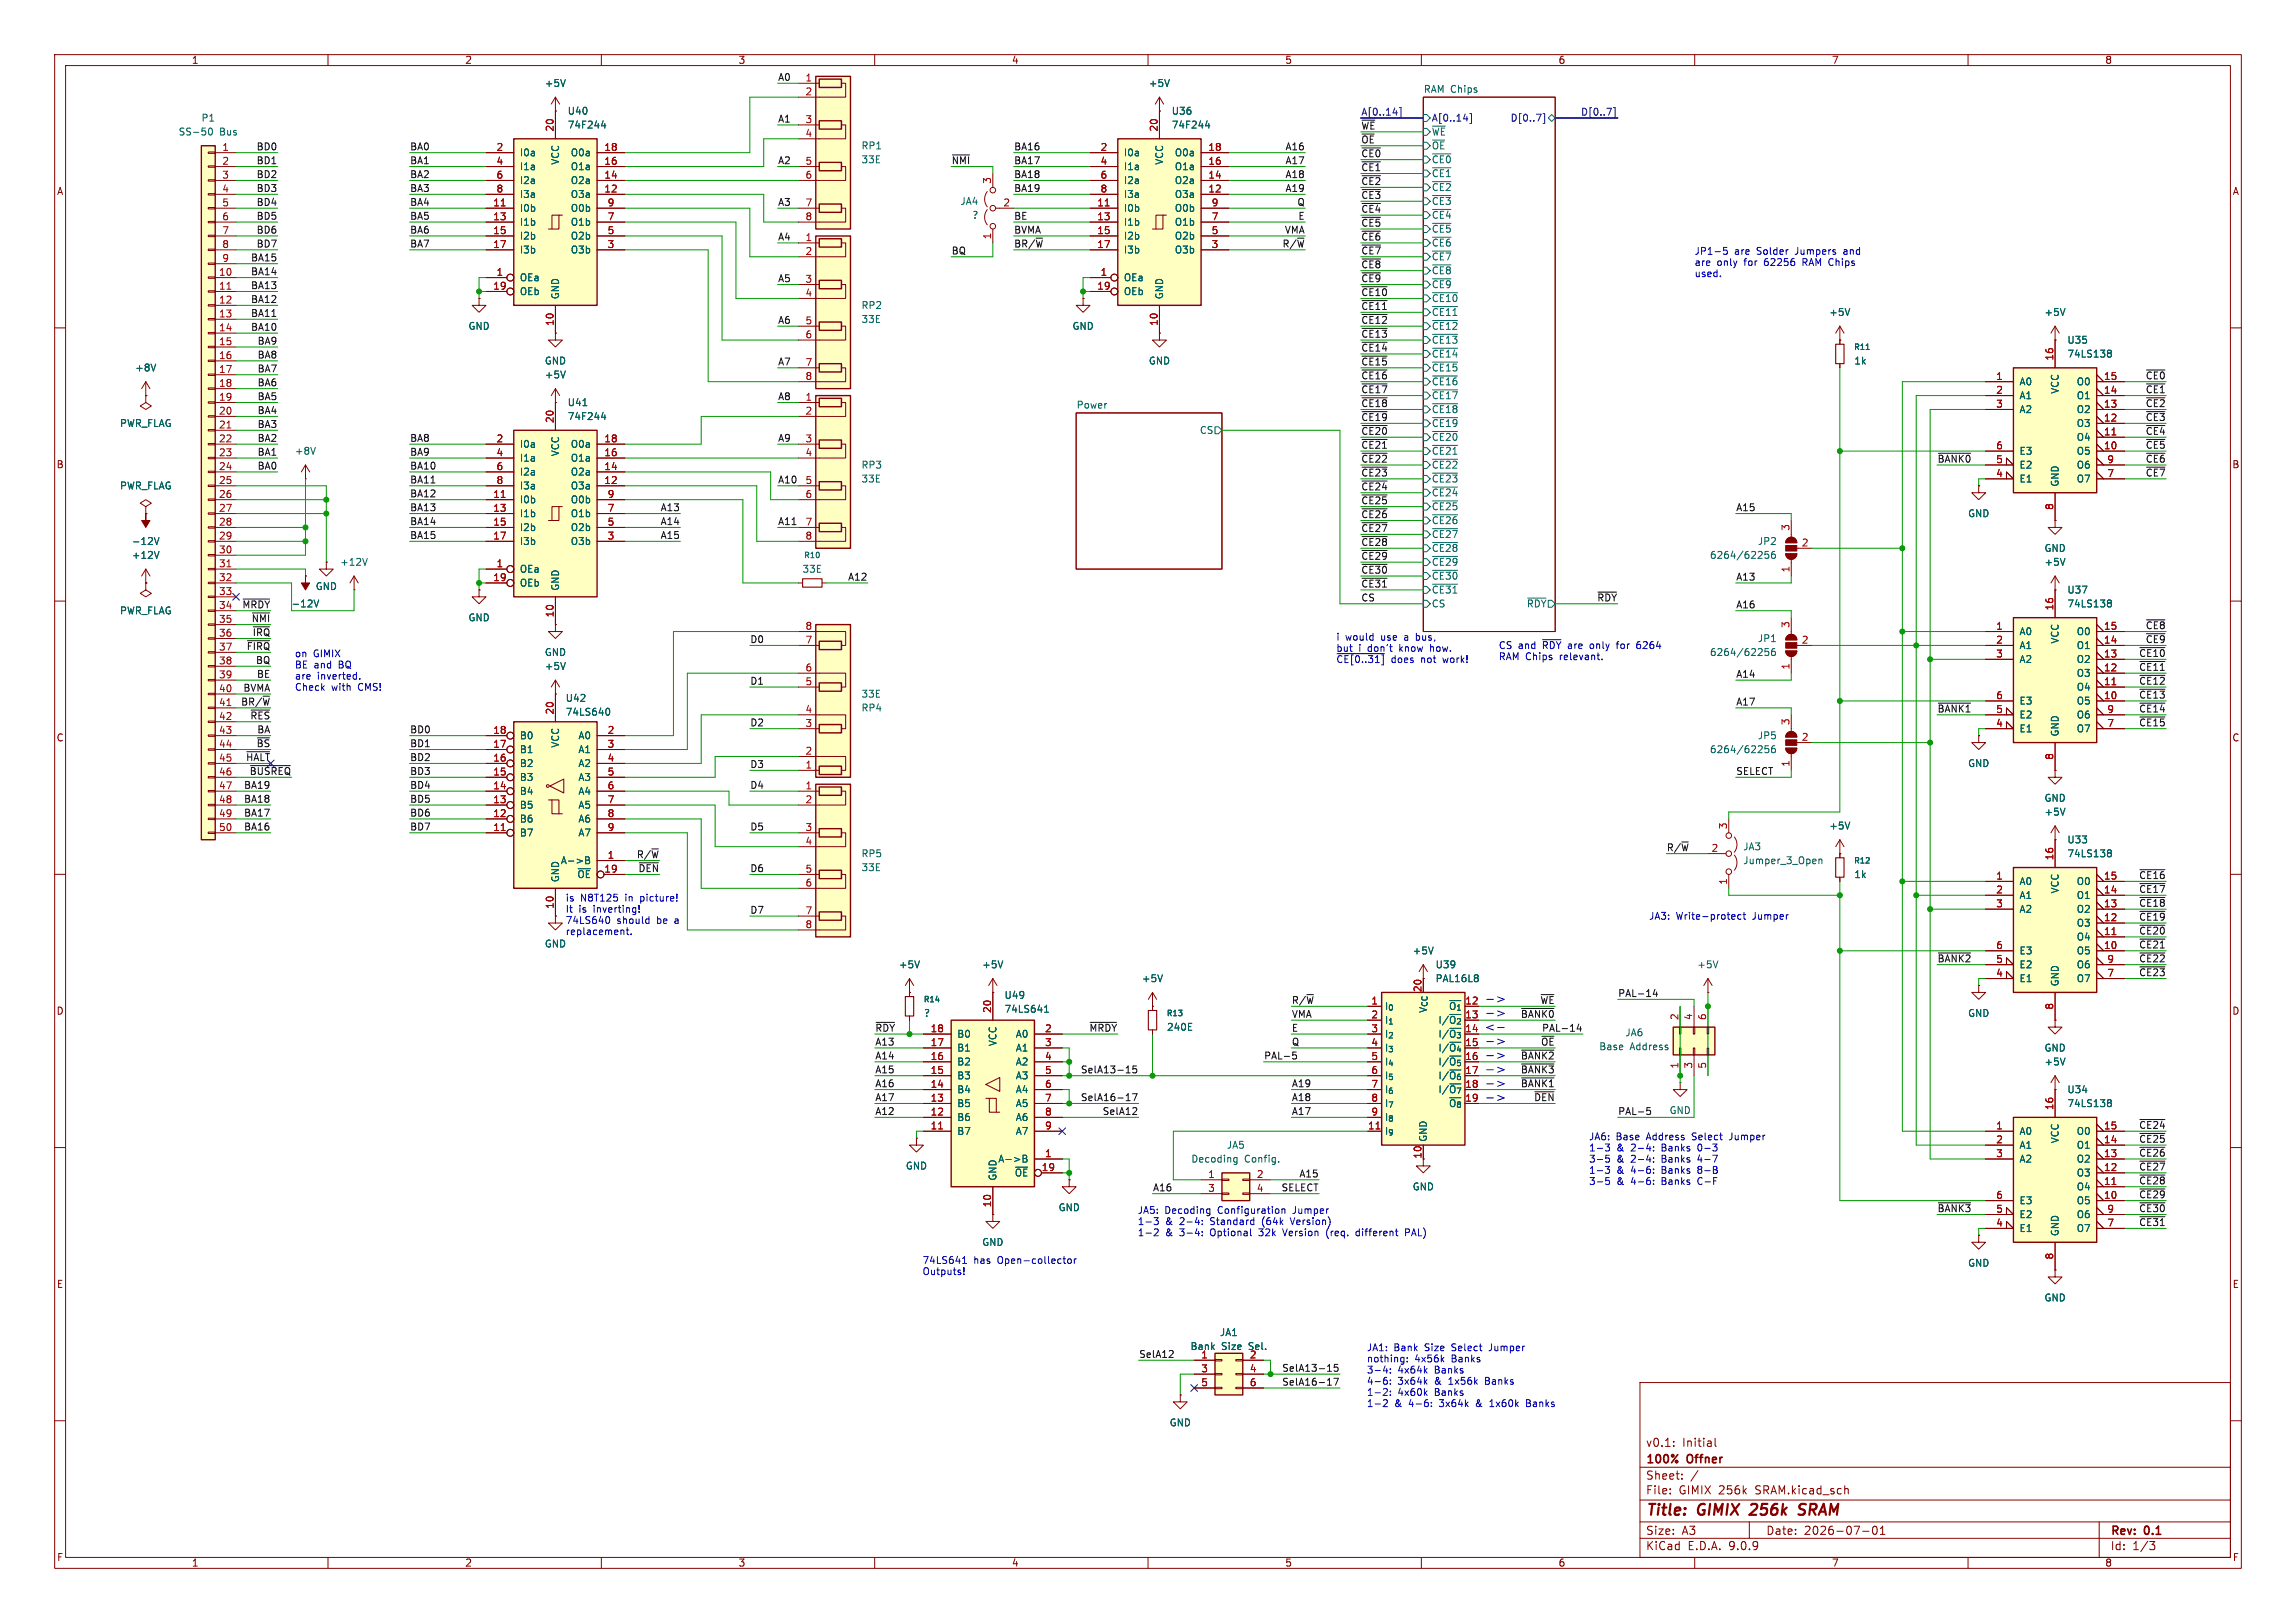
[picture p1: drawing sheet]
<svg xmlns="http://www.w3.org/2000/svg" width="420mm" height="297mm" viewBox="0 0 420 297" stroke-linecap="round" stroke-linejoin="round" font-family="sans-serif">
<defs><g id="words">
<g font-size="2.8" fill="#840000">
<text x="301" y="277.9">Title:</text>
<text x="310.6" y="277.9">GIMIX</text>
<text x="321.1" y="277.9">256k</text>
<text x="330.7" y="277.9">SRAM</text>
</g>
<text font-size="2.2" fill="#0000c2" x="271.5" y="188.9">&lt;-</text>
<g font-size="2.1" fill="#840000">
<text x="301" y="268.2">100%</text>
<text x="301" y="265">v0.1:</text>
<text x="307.7" y="265">Initial</text>
<text x="308.7" y="268.2">Offner</text>
<text x="301" y="273.7">File:</text>
<text x="301" y="271">Sheet:</text>
<text x="307.1" y="273.7">GIMIX 256k</text>
<text x="321.2" y="273.7">SRAM.kicad_sch</text>
<text x="301" y="281.1">Size:</text>
<text x="307.6" y="281.1">A3</text>
<text x="323" y="281.1">Date:</text>
<text x="330" y="281.1">2026-07-01</text>
<text x="386" y="281.3">Rev:</text>
<text x="392.4" y="281.3">0.1</text>
<text x="301" y="283.9">KiCad</text>
<text x="308.7" y="283.9">E.D.A.</text>
<text x="316.3" y="283.9">9.0.9</text>
<text x="386" y="283.9">Id:</text>
<text x="390.1" y="283.9">1/3</text>
</g>
<g font-size="1.8" fill="#840000">
<text x="35" y="11.9">1</text>
<text x="85" y="11.9">2</text>
<text x="135" y="11.9">3</text>
<text x="185" y="11.9">4</text>
<text x="235" y="11.9">5</text>
<text x="285" y="11.9">6</text>
<text x="335" y="11.9">7</text>
<text x="385" y="11.9">8</text>
<text x="10.3" y="35.9">A</text>
<text x="408.3" y="35.9">A</text>
<text x="10.3" y="85.9">B</text>
<text x="408.2" y="85.9">B</text>
<text x="10.3" y="135.9">C</text>
<text x="408.2" y="135.9">C</text>
<text x="10.3" y="185.9">D</text>
<text x="408.2" y="185.9">D</text>
<text x="10.3" y="235.9">E</text>
<text x="408.3" y="235.9">E</text>
<text x="10.3" y="285.9">F</text>
<text x="35" y="286.9">1</text>
<text x="85" y="286.9">2</text>
<text x="135" y="286.9">3</text>
<text x="185" y="286.9">4</text>
<text x="235" y="286.9">5</text>
<text x="285" y="286.9">6</text>
<text x="335" y="286.9">7</text>
<text x="385" y="286.9">8</text>
<text x="408.3" y="285.9">F</text>
</g>
<g font-size="1.8" fill="#006464">
<text x="99.6" y="16.1">+5V</text>
<text x="210.1" y="16.1">+5V</text>
<text x="260.3" y="17.1">RAM Chips</text>
<text x="36.8" y="22.5">P1</text>
<text x="103.8" y="21.2">U40</text>
<text x="103.8" y="23.7">74F244</text>
<text x="214.2" y="21.2">U36</text>
<text x="214.2" y="23.7">74F244</text>
<text x="32.6" y="25">SS-50</text>
<text x="40.2" y="25">Bus</text>
<text x="95" y="28.8">I0a</text>
<text x="104.3" y="28.8">O0a</text>
<text x="157.5" y="27.5">RP1</text>
<text x="205.5" y="28.8">I0a</text>
<text x="214.8" y="28.8">O0a</text>
<text x="261.8" y="25">~{WE}</text>
<text x="261.8" y="27.5">~{OE}</text>
<text x="95" y="31.3">I1a</text>
<text x="95" y="33.9">I2a</text>
<text x="102.5" y="30.2" transform="rotate(-90 102.5 30.2)">VCC</text>
<text x="104.3" y="31.3">O1a</text>
<text x="104.3" y="33.9">O2a</text>
<text x="157.5" y="30.1">33E</text>
<text x="205.5" y="31.3">I1a</text>
<text x="205.5" y="33.9">I2a</text>
<text x="213" y="30.2" transform="rotate(-90 213 30.2)">VCC</text>
<text x="214.8" y="31.3">O1a</text>
<text x="214.8" y="33.9">O2a</text>
<text x="261.8" y="30.1">~{CE0}</text>
<text x="261.8" y="32.6">~{CE1}</text>
<text x="261.8" y="35.2">~{CE2}</text>
<text x="95" y="36.4">I3a</text>
<text x="95" y="39">I0b</text>
<text x="95" y="41.5">I1b</text>
<text x="104.3" y="36.4">O3a</text>
<text x="104.3" y="39">O0b</text>
<text x="104.3" y="41.5">O1b</text>
<text x="175.6" y="37.7">JA4</text>
<text x="177.8" y="40.2">?</text>
<text x="205.5" y="36.4">I3a</text>
<text x="205.5" y="39">I0b</text>
<text x="205.5" y="41.5">I1b</text>
<text x="214.8" y="36.4">O3a</text>
<text x="214.8" y="39">O0b</text>
<text x="214.8" y="41.5">O1b</text>
<text x="261.8" y="40.2">~{CE4}</text>
<text x="261.8" y="37.7">~{CE3}</text>
<text x="95" y="44">I2b</text>
<text x="95" y="46.6">I3b</text>
<text x="104.3" y="44">O2b</text>
<text x="104.3" y="46.6">O3b</text>
<text x="205.5" y="44">I2b</text>
<text x="205.5" y="46.6">I3b</text>
<text x="214.8" y="44">O2b</text>
<text x="214.8" y="46.6">O3b</text>
<text x="261.8" y="45.3">~{CE6}</text>
<text x="261.8" y="42.8">~{CE5}</text>
<text x="261.8" y="47.9">~{CE7}</text>
<text x="95" y="51.7">OEa</text>
<text x="205.5" y="51.7">OEa</text>
<text x="261.8" y="52.9">~{CE9}</text>
<text x="261.8" y="50.4">~{CE8}</text>
<text x="95" y="54.2">OEb</text>
<text x="102.5" y="54.9" transform="rotate(-90 102.5 54.9)">GND</text>
<text x="157.5" y="56.7">RP2</text>
<text x="157.5" y="59.3">33E</text>
<text x="205.5" y="54.2">OEb</text>
<text x="213" y="54.9" transform="rotate(-90 213 54.9)">GND</text>
<text x="261.8" y="58">~{CE11}</text>
<text x="261.8" y="55.5">~{CE10}</text>
<text x="334.5" y="58">+5V</text>
<text x="373.9" y="58">+5V</text>
<text x="85.6" y="60.6">GND</text>
<text x="196.1" y="60.6">GND</text>
<text x="261.8" y="65.6">~{CE14}</text>
<text x="261.8" y="60.6">~{CE12}</text>
<text x="261.8" y="63.1">~{CE13}</text>
<text x="378.1" y="63.1">U35</text>
<text x="378.1" y="65.6">74LS138</text>
<text x="24.6" y="68.2">+8V</text>
<text x="99.6" y="66.9">GND</text>
<text x="99.6" y="69.4">+5V</text>
<text x="210.1" y="66.9">GND</text>
<text x="261.8" y="68.2">~{CE15}</text>
<text x="261.8" y="70.7">~{CE16}</text>
<text x="339.1" y="66.9">1k</text>
<text x="369.3" y="70.7">A0</text>
<text x="379.8" y="70.7">O0</text>
<text x="103.8" y="74.5">U41</text>
<text x="103.8" y="77.1">74F244</text>
<text x="196.8" y="74.9">Power</text>
<text x="261.8" y="75.8">~{CE18}</text>
<text x="261.8" y="73.3">~{CE17}</text>
<text x="369.3" y="73.3">A1</text>
<text x="369.3" y="75.8">A2</text>
<text x="376.8" y="72.2" transform="rotate(-90 376.8 72.2)">VCC</text>
<text x="379.8" y="73.3">O1</text>
<text x="379.8" y="75.8">O2</text>
<text x="21.9" y="78.3">PWR_FLAG</text>
<text x="53.8" y="83.4">+8V</text>
<text x="95" y="82.1">I0a</text>
<text x="102.5" y="83.6" transform="rotate(-90 102.5 83.6)">VCC</text>
<text x="104.3" y="82.1">O0a</text>
<text x="219.4" y="79.6">CS</text>
<text x="261.8" y="83.4">~{CE21}</text>
<text x="261.8" y="80.9">~{CE20}</text>
<text x="261.8" y="78.3">~{CE19}</text>
<text x="369.3" y="83.4">E3</text>
<text x="379.8" y="78.3">O3</text>
<text x="379.8" y="80.9">O4</text>
<text x="379.8" y="83.4">O5</text>
<text x="21.9" y="89.8">PWR_FLAG</text>
<text x="95" y="84.7">I1a</text>
<text x="95" y="87.2">I2a</text>
<text x="95" y="89.8">I3a</text>
<text x="104.3" y="84.7">O1a</text>
<text x="104.3" y="87.2">O2a</text>
<text x="104.3" y="89.8">O3a</text>
<text x="157.5" y="86">RP3</text>
<text x="157.5" y="88.5">33E</text>
<text x="261.8" y="88.5">~{CE23}</text>
<text x="261.8" y="86">~{CE22}</text>
<text x="369.3" y="86">E2</text>
<text x="369.3" y="88.5">E1</text>
<text x="376.8" y="89.2" transform="rotate(-90 376.8 89.2)">GND</text>
<text x="379.8" y="86">O6</text>
<text x="379.8" y="88.5">O7</text>
<text x="95" y="92.3">I0b</text>
<text x="95" y="94.8">I1b</text>
<text x="104.3" y="92.3">O0b</text>
<text x="104.3" y="94.8">O1b</text>
<text x="261.8" y="93.6">~{CE25}</text>
<text x="261.8" y="91">~{CE24}</text>
<text x="359.9" y="94.8">GND</text>
<text x="24" y="99.9">-12V</text>
<text x="95" y="97.4">I2b</text>
<text x="95" y="99.9">I3b</text>
<text x="104.3" y="97.4">O2b</text>
<text x="104.3" y="99.9">O3b</text>
<text x="261.8" y="98.7">~{CE27}</text>
<text x="261.8" y="101.2">~{CE28}</text>
<text x="261.8" y="96.1">~{CE26}</text>
<text x="321.5" y="99.9">JP2</text>
<text x="373.9" y="101.2">GND</text>
<text x="24" y="102.5">+12V</text>
<text x="62.1" y="103.7">+12V</text>
<text x="95" y="105">OEa</text>
<text x="95" y="107.5">OEb</text>
<text x="146.7" y="105">33E</text>
<text x="261.8" y="103.7">~{CE29}</text>
<text x="261.8" y="106.3">~{CE30}</text>
<text x="312.7" y="102.5">6264/62256</text>
<text x="373.9" y="103.7">+5V</text>
<text x="21.9" y="112.6">PWR_FLAG</text>
<text x="53.2" y="111.4">-12V</text>
<text x="57.7" y="108.2">GND</text>
<text x="85.6" y="113.9">GND</text>
<text x="102.5" y="108.2" transform="rotate(-90 102.5 108.2)">GND</text>
<text x="261.8" y="108.8">~{CE31}</text>
<text x="261.8" y="111.4">CS</text>
<text x="279.2" y="111.4">~{RDY}</text>
<text x="378.1" y="108.8">U37</text>
<text x="378.1" y="111.4">74LS138</text>
<text x="321.5" y="117.7">JP1</text>
<text x="369.3" y="116.4">A0</text>
<text x="369.3" y="119">A1</text>
<text x="376.8" y="117.9" transform="rotate(-90 376.8 117.9)">VCC</text>
<text x="379.8" y="116.4">O0</text>
<text x="379.8" y="119">O1</text>
<text x="99.6" y="122.8">+5V</text>
<text x="99.6" y="120.2">GND</text>
<text x="312.7" y="120.2">6264/62256</text>
<text x="369.3" y="121.5">A2</text>
<text x="379.8" y="121.5">O2</text>
<text x="379.8" y="124.1">O3</text>
<text x="103.4" y="128.6">U42</text>
<text x="103.4" y="131.2">74LS640</text>
<text x="157.5" y="130.4">RP4</text>
<text x="157.5" y="127.9">33E</text>
<text x="369.3" y="129.1">E3</text>
<text x="369.3" y="131.7">E2</text>
<text x="379.8" y="126.6">O4</text>
<text x="379.8" y="129.1">O5</text>
<text x="379.8" y="131.7">O6</text>
<text x="95" y="135.5">B0</text>
<text x="102.5" y="136.9" transform="rotate(-90 102.5 136.9)">VCC</text>
<text x="105.7" y="135.5">A0</text>
<text x="321.5" y="135.5">JP5</text>
<text x="369.3" y="134.2">E1</text>
<text x="376.8" y="134.9" transform="rotate(-90 376.8 134.9)">GND</text>
<text x="379.8" y="134.2">O7</text>
<text x="95" y="138">B1</text>
<text x="95" y="140.6">B2</text>
<text x="95" y="143.1">B3</text>
<text x="105.7" y="138">A1</text>
<text x="105.7" y="140.6">A2</text>
<text x="105.7" y="143.1">A3</text>
<text x="312.7" y="138">6264/62256</text>
<text x="359.9" y="140.6">GND</text>
<text x="95" y="145.6">B4</text>
<text x="95" y="148.2">B5</text>
<text x="105.7" y="145.6">A4</text>
<text x="105.7" y="148.2">A5</text>
<text x="373.9" y="149.5">+5V</text>
<text x="373.9" y="146.9">GND</text>
<text x="95" y="150.7">B6</text>
<text x="95" y="153.3">B7</text>
<text x="105.7" y="150.7">A6</text>
<text x="105.7" y="153.3">A7</text>
<text x="318.8" y="155.8">JA3</text>
<text x="334.5" y="152">+5V</text>
<text x="378.1" y="154.5">U33</text>
<text x="102.5" y="161.5" transform="rotate(-90 102.5 161.5)">GND</text>
<text x="102.5" y="158.3">A-&gt;B</text>
<text x="105.5" y="160.9">~{OE}</text>
<text x="157.5" y="157.1">RP5</text>
<text x="157.5" y="159.6">33E</text>
<text x="318.8" y="158.3">Jumper_3_Open</text>
<text x="339.1" y="160.9">1k</text>
<text x="378.1" y="157.1">74LS138</text>
<text x="369.3" y="162.2">A0</text>
<text x="369.3" y="164.7">A1</text>
<text x="369.3" y="167.2">A2</text>
<text x="376.8" y="163.6" transform="rotate(-90 376.8 163.6)">VCC</text>
<text x="379.8" y="162.2">O0</text>
<text x="379.8" y="164.7">O1</text>
<text x="379.8" y="167.2">O2</text>
<text x="99.6" y="173.6">GND</text>
<text x="379.8" y="169.8">O3</text>
<text x="379.8" y="172.3">O4</text>
<text x="164.3" y="177.4">+5V</text>
<text x="179.6" y="177.4">+5V</text>
<text x="208.8" y="179.9">+5V</text>
<text x="258.3" y="174.9">+5V</text>
<text x="262.5" y="177.4">U39</text>
<text x="262.5" y="179.9">PAL16L8</text>
<text x="310.4" y="177.4">+5V</text>
<text x="369.3" y="174.9">E3</text>
<text x="369.3" y="177.4">E2</text>
<text x="369.3" y="179.9">E1</text>
<text x="379.8" y="174.9">O5</text>
<text x="379.8" y="177.4">O6</text>
<text x="379.8" y="179.9">O7</text>
<text x="183.7" y="183">U49</text>
<text x="183.7" y="185.5">74LS641</text>
<text x="253.2" y="185">I_{0}</text>
<text x="261.2" y="185.5" transform="rotate(-90 261.2 185.5)">V_{CC}</text>
<text x="264.9" y="185">~{O_{1}}</text>
<text x="376.8" y="180.6" transform="rotate(-90 376.8 180.6)">GND</text>
<text x="168.9" y="186.3">?</text>
<text x="175" y="190.1">B0</text>
<text x="182.5" y="191.5" transform="rotate(-90 182.5 191.5)">VCC</text>
<text x="185.7" y="190.1">A0</text>
<text x="213.4" y="188.8">240E</text>
<text x="253.2" y="187.6">I_{1}</text>
<text x="253.2" y="190.1">I_{2}</text>
<text x="263" y="187.6">I/~{O_{2}}</text>
<text x="263" y="190.1">I/~{O_{3}}</text>
<text x="297.2" y="189.8">JA6</text>
<text x="359.9" y="186.3">GND</text>
<text x="175" y="192.6">B1</text>
<text x="175" y="195.2">B2</text>
<text x="175" y="197.7">B3</text>
<text x="185.7" y="192.6">A1</text>
<text x="185.7" y="195.2">A2</text>
<text x="185.7" y="197.7">A3</text>
<text x="253.2" y="192.6">I_{3}</text>
<text x="253.2" y="195.2">I_{4}</text>
<text x="253.2" y="197.7">I_{5}</text>
<text x="263" y="192.6">I/~{O_{4}}</text>
<text x="263" y="195.2">I/~{O_{5}}</text>
<text x="263" y="197.7">I/~{O_{6}}</text>
<text x="292.4" y="192.4">Base</text>
<text x="298.2" y="192.4">Address</text>
<text x="373.9" y="192.6">GND</text>
<text x="373.9" y="195.2">+5V</text>
<text x="175" y="200.3">B4</text>
<text x="175" y="202.8">B5</text>
<text x="185.7" y="200.3">A4</text>
<text x="185.7" y="202.8">A5</text>
<text x="253.2" y="200.3">I_{6}</text>
<text x="253.2" y="202.8">I_{7}</text>
<text x="263" y="200.3">I/~{O_{7}}</text>
<text x="264.9" y="202.8">~{O_{8}}</text>
<text x="378.1" y="200.3">U34</text>
<text x="378.1" y="202.8">74LS138</text>
<text x="175" y="205.3">B6</text>
<text x="175" y="207.9">B7</text>
<text x="185.7" y="205.3">A6</text>
<text x="185.7" y="207.9">A7</text>
<text x="253.2" y="205.3">I_{8}</text>
<text x="253.2" y="207.9">I_{9}</text>
<text x="261.2" y="209" transform="rotate(-90 261.2 209)">GND</text>
<text x="305.3" y="204.1">GND</text>
<text x="369.3" y="207.9">A0</text>
<text x="376.8" y="209.3" transform="rotate(-90 376.8 209.3)">VCC</text>
<text x="379.8" y="207.9">O0</text>
<text x="165.6" y="214.2">GND</text>
<text x="182.5" y="213">A-&gt;B</text>
<text x="185.5" y="215.5">~{OE}</text>
<text x="217.8" y="213">Decoding</text>
<text x="224.3" y="210.4">JA5</text>
<text x="227.6" y="213">Config.</text>
<text x="369.3" y="210.4">A1</text>
<text x="369.3" y="213">A2</text>
<text x="379.8" y="210.4">O1</text>
<text x="379.8" y="213">O2</text>
<text x="379.8" y="215.5">O3</text>
<text x="182.5" y="216.2" transform="rotate(-90 182.5 216.2)">GND</text>
<text x="193.5" y="221.8">GND</text>
<text x="258.3" y="218">GND</text>
<text x="369.3" y="220.6">E3</text>
<text x="379.8" y="218">O4</text>
<text x="379.8" y="220.6">O5</text>
<text x="369.3" y="223.1">E2</text>
<text x="369.3" y="225.7">E1</text>
<text x="376.8" y="226.3" transform="rotate(-90 376.8 226.3)">GND</text>
<text x="379.8" y="223.1">O6</text>
<text x="379.8" y="225.7">O7</text>
<text x="179.6" y="228.2">GND</text>
<text x="359.9" y="232">GND</text>
<text x="373.9" y="238.4">GND</text>
<text x="223.1" y="244.7">JA1</text>
<text x="217.7" y="247.2">Bank</text>
<text x="223.4" y="247.2">Size</text>
<text x="228.5" y="247.2">Sel.</text>
<text x="213.9" y="261.2">GND</text>
</g>
<g font-size="1.8" fill="#0f0f0f">
<text x="142.2" y="14.9">A0</text>
<text x="142.2" y="22.5">A1</text>
<text x="248.9" y="23.8">~{WE}</text>
<text x="46.8" y="27.6">BD0</text>
<text x="74.9" y="27.6">BA0</text>
<text x="185.4" y="27.6">BA16</text>
<text x="235" y="27.6">A16</text>
<text x="248.9" y="28.9">~{CE0}</text>
<text x="248.9" y="26.3">~{OE}</text>
<text x="46.8" y="30.1">BD1</text>
<text x="46.8" y="35.2">BD3</text>
<text x="46.8" y="32.7">BD2</text>
<text x="74.9" y="35.2">BA3</text>
<text x="74.9" y="32.7">BA2</text>
<text x="74.9" y="30.1">BA1</text>
<text x="142.2" y="30.1">A2</text>
<text x="174" y="30.1">~{NMI}</text>
<text x="185.4" y="35.2">BA19</text>
<text x="185.4" y="32.7">BA18</text>
<text x="185.4" y="30.1">BA17</text>
<text x="235" y="32.7">A18</text>
<text x="235" y="35.2">A19</text>
<text x="235" y="30.1">A17</text>
<text x="248.9" y="33.9">~{CE2}</text>
<text x="248.9" y="31.4">~{CE1}</text>
<text x="46.8" y="37.8">BD4</text>
<text x="46.8" y="40.3">BD5</text>
<text x="74.9" y="37.8">BA4</text>
<text x="74.9" y="40.3">BA5</text>
<text x="142.2" y="37.8">A3</text>
<text x="185.4" y="40.3">BE</text>
<text x="237.2" y="37.8">Q</text>
<text x="237.4" y="40.3">E</text>
<text x="248.9" y="36.5">~{CE3}</text>
<text x="248.9" y="41.6">~{CE5}</text>
<text x="248.9" y="39">~{CE4}</text>
<text x="45.8" y="47.9">BA15</text>
<text x="46.8" y="42.8">BD6</text>
<text x="46.8" y="45.4">BD7</text>
<text x="74.9" y="42.8">BA6</text>
<text x="74.9" y="45.4">BA7</text>
<text x="142.2" y="44.1">A4</text>
<text x="174" y="46.6">BQ</text>
<text x="185.4" y="45.4">BR/~{W}</text>
<text x="185.4" y="42.8">BVMA</text>
<text x="234.5" y="45.4">R/~{W}</text>
<text x="234.9" y="42.8">VMA</text>
<text x="248.9" y="44.1">~{CE6}</text>
<text x="248.9" y="46.6">~{CE7}</text>
<text x="45.8" y="50.5">BA14</text>
<text x="45.8" y="53">BA13</text>
<text x="142.2" y="51.7">A5</text>
<text x="248.9" y="49.2">~{CE8}</text>
<text x="248.9" y="51.7">~{CE9}</text>
<text x="45.8" y="58.1">BA11</text>
<text x="45.8" y="55.5">BA12</text>
<text x="142.2" y="59.3">A6</text>
<text x="248.9" y="59.3">~{CE12}</text>
<text x="248.9" y="54.3">~{CE10}</text>
<text x="248.9" y="56.8">~{CE11}</text>
<text x="45.8" y="60.6">BA10</text>
<text x="47" y="63.2">BA9</text>
<text x="47" y="65.7">BA8</text>
<text x="248.9" y="61.9">~{CE13}</text>
<text x="248.9" y="64.4">~{CE14}</text>
<text x="47" y="68.2">BA7</text>
<text x="47" y="70.8">BA6</text>
<text x="142.2" y="67">A7</text>
<text x="248.9" y="69.5">~{CE16}</text>
<text x="248.9" y="67">~{CE15}</text>
<text x="392.4" y="69.5">~{CE0}</text>
<text x="47" y="73.3">BA5</text>
<text x="47" y="75.9">BA4</text>
<text x="142.2" y="73.3">A8</text>
<text x="248.9" y="74.6">~{CE18}</text>
<text x="248.9" y="77.1">~{CE19}</text>
<text x="248.9" y="72">~{CE17}</text>
<text x="392.4" y="72">~{CE1}</text>
<text x="392.4" y="74.6">~{CE2}</text>
<text x="392.4" y="77.1">~{CE3}</text>
<text x="47" y="83.5">BA1</text>
<text x="47" y="80.9">BA2</text>
<text x="47" y="78.4">BA3</text>
<text x="74.9" y="80.9">BA8</text>
<text x="74.9" y="83.5">BA9</text>
<text x="142.2" y="80.9">A9</text>
<text x="248.9" y="79.7">~{CE20}</text>
<text x="248.9" y="82.2">~{CE21}</text>
<text x="392.4" y="79.7">~{CE4}</text>
<text x="392.4" y="82.2">~{CE5}</text>
<text x="47" y="86">BA0</text>
<text x="74.9" y="88.6">BA11</text>
<text x="74.9" y="86">BA10</text>
<text x="142.2" y="88.6">A10</text>
<text x="248.9" y="89.8">~{CE24}</text>
<text x="248.9" y="84.7">~{CE22}</text>
<text x="248.9" y="87.3">~{CE23}</text>
<text x="354.3" y="84.7">~{BANK0}</text>
<text x="392.4" y="87.3">~{CE7}</text>
<text x="392.4" y="84.7">~{CE6}</text>
<text x="74.9" y="91.1">BA12</text>
<text x="74.9" y="93.6">BA13</text>
<text x="120.7" y="93.6">A13</text>
<text x="248.9" y="92.4">~{CE25}</text>
<text x="248.9" y="94.9">~{CE26}</text>
<text x="317.5" y="93.6">A15</text>
<text x="74.9" y="98.7">BA15</text>
<text x="74.9" y="96.2">BA14</text>
<text x="120.7" y="98.7">A15</text>
<text x="120.7" y="96.2">A14</text>
<text x="142.2" y="96.2">A11</text>
<text x="248.9" y="100">~{CE28}</text>
<text x="248.9" y="97.4">~{CE27}</text>
<text x="155" y="106.3">A12</text>
<text x="248.9" y="105.1">~{CE30}</text>
<text x="248.9" y="102.5">~{CE29}</text>
<text x="248.9" y="107.6">~{CE31}</text>
<text x="317.5" y="106.3">A13</text>
<text x="44.2" y="111.4">~{MRDY}</text>
<text x="45.9" y="114">~{NMI}</text>
<text x="248.9" y="110.1">CS</text>
<text x="292.1" y="110.1">~{RDY}</text>
<text x="317.5" y="111.4">A16</text>
<text x="45" y="119">~{FIRQ}</text>
<text x="46.1" y="116.5">~{IRQ}</text>
<text x="137.2" y="117.8">D0</text>
<text x="392.4" y="117.8">~{CE9}</text>
<text x="392.4" y="115.2">~{CE8}</text>
<text x="46.7" y="121.6">BQ</text>
<text x="46.9" y="124.1">BE</text>
<text x="137.2" y="125.4">D1</text>
<text x="317.5" y="124.1">A14</text>
<text x="391.2" y="120.3">~{CE10}</text>
<text x="391.2" y="122.8">~{CE11}</text>
<text x="391.2" y="125.4">~{CE12}</text>
<text x="44" y="129.2">BR/~{W}</text>
<text x="44.4" y="126.7">BVMA</text>
<text x="45.7" y="131.7">~{RES}</text>
<text x="317.5" y="129.2">A17</text>
<text x="354.3" y="130.5">~{BANK1}</text>
<text x="391.2" y="130.5">~{CE14}</text>
<text x="391.2" y="127.9">~{CE13}</text>
<text x="46.8" y="136.8">~{BS}</text>
<text x="47" y="134.3">BA</text>
<text x="74.9" y="136.8">BD1</text>
<text x="74.9" y="134.3">BD0</text>
<text x="137.2" y="133">D2</text>
<text x="391.2" y="133">~{CE15}</text>
<text x="45.6" y="141.9">~{BUSREQ}</text>
<text x="74.9" y="139.4">BD2</text>
<text x="74.9" y="141.9">BD3</text>
<text x="137.2" y="140.6">D3</text>
<text x="317.5" y="141.9">SELECT</text>
<text x="44.5" y="149.5">BA17</text>
<text x="44.5" y="147">BA18</text>
<text x="44.5" y="144.4">BA19</text>
<text x="74.9" y="144.4">BD4</text>
<text x="74.9" y="147">BD5</text>
<text x="74.9" y="149.5">BD6</text>
<text x="137.2" y="144.4">D4</text>
<text x="44.5" y="152.1">BA16</text>
<text x="74.9" y="152.1">BD7</text>
<text x="137.2" y="152.1">D5</text>
<text x="304.8" y="155.9">R/~{W}</text>
<text x="116.4" y="157.1">R/~{W}</text>
<text x="116.7" y="159.7">~{DEN}</text>
<text x="137.2" y="159.7">D6</text>
<text x="391.2" y="160.9">~{CE16}</text>
<text x="137.2" y="167.3">D7</text>
<text x="391.2" y="163.5">~{CE17}</text>
<text x="391.2" y="166">~{CE18}</text>
<text x="391.2" y="168.6">~{CE19}</text>
<text x="391.2" y="173.6">~{CE21}</text>
<text x="391.2" y="171.1">~{CE20}</text>
<text x="354.3" y="176.2">~{BANK2}</text>
<text x="391.2" y="178.7">~{CE23}</text>
<text x="391.2" y="176.2">~{CE22}</text>
<text x="236.2" y="183.8">R/~{W}</text>
<text x="281.7" y="183.8">~{WE}</text>
<text x="295.9" y="182.5">PAL-14</text>
<text x="160" y="188.9">~{RDY}</text>
<text x="160" y="191.4">A13</text>
<text x="199.2" y="188.9">~{MRDY}</text>
<text x="236.2" y="186.3">VMA</text>
<text x="236.2" y="188.9">E</text>
<text x="236.2" y="191.4">Q</text>
<text x="278.1" y="186.3">~{BANK0}</text>
<text x="281.8" y="191.4">~{OE}</text>
<text x="282" y="188.9">PAL-14</text>
<text x="160" y="196.5">A15</text>
<text x="160" y="194">A14</text>
<text x="197.6" y="196.5">SelA13-15</text>
<text x="231.1" y="194">PAL-5</text>
<text x="278.1" y="196.5">~{BANK3}</text>
<text x="278.1" y="194">~{BANK2}</text>
<text x="160" y="199">A16</text>
<text x="160" y="201.6">A17</text>
<text x="197.6" y="201.6">SelA16-17</text>
<text x="236.2" y="199">A19</text>
<text x="236.2" y="201.6">A18</text>
<text x="278.1" y="199">~{BANK1}</text>
<text x="280.5" y="201.6">~{DEN}</text>
<text x="160" y="204.1">A12</text>
<text x="201.6" y="204.1">SelA12</text>
<text x="236.2" y="204.1">A17</text>
<text x="295.9" y="204.1">PAL-5</text>
<text x="391.2" y="209.2">~{CE25}</text>
<text x="391.2" y="206.7">~{CE24}</text>
<text x="237.6" y="215.6">A15</text>
<text x="391.2" y="211.7">~{CE26}</text>
<text x="391.2" y="214.3">~{CE27}</text>
<text x="210.8" y="218.1">A16</text>
<text x="234.3" y="218.1">SELECT</text>
<text x="354.3" y="221.9">~{BANK3}</text>
<text x="391.2" y="216.8">~{CE28}</text>
<text x="391.2" y="219.4">~{CE29}</text>
<text x="391.2" y="221.9">~{CE30}</text>
<text x="391.2" y="224.4">~{CE31}</text>
<text x="208.3" y="248.6">SelA12</text>
<text x="234.4" y="251.1">SelA13-15</text>
<text x="234.4" y="253.7">SelA16-17</text>
</g>
<g font-size="1.8" fill="#a90000">
<text x="147.2" y="15">1</text>
<text x="147.2" y="17.5">2</text>
<text x="147.2" y="22.6">3</text>
<text x="40.6" y="27.7">1</text>
<text x="90.7" y="27.7">2</text>
<text x="101.3" y="24.2" transform="rotate(-90 101.3 24.2)">20</text>
<text x="110.4" y="27.7">18</text>
<text x="147.2" y="25.1">4</text>
<text x="201.2" y="27.7">2</text>
<text x="211.8" y="24.2" transform="rotate(-90 211.8 24.2)">20</text>
<text x="220.9" y="27.7">18</text>
<text x="40.6" y="30.2">2</text>
<text x="40.6" y="32.8">3</text>
<text x="40.6" y="35.3">4</text>
<text x="90.7" y="30.2">4</text>
<text x="90.7" y="32.8">6</text>
<text x="90.7" y="35.3">8</text>
<text x="110.4" y="30.2">16</text>
<text x="110.4" y="32.8">14</text>
<text x="110.4" y="35.3">12</text>
<text x="147.2" y="30.2">5</text>
<text x="147.2" y="32.8">6</text>
<text x="181.4" y="33.7" transform="rotate(-90 181.4 33.7)">3</text>
<text x="201.2" y="30.2">4</text>
<text x="201.2" y="32.8">6</text>
<text x="201.2" y="35.3">8</text>
<text x="220.9" y="30.2">16</text>
<text x="220.9" y="32.8">14</text>
<text x="220.9" y="35.3">12</text>
<text x="40.6" y="37.8">5</text>
<text x="40.6" y="40.4">6</text>
<text x="90.1" y="37.8">11</text>
<text x="90.1" y="40.4">13</text>
<text x="111.1" y="37.8">9</text>
<text x="111.1" y="40.4">7</text>
<text x="147.2" y="37.8">7</text>
<text x="147.2" y="40.4">8</text>
<text x="183.4" y="37.8">2</text>
<text x="200.6" y="37.8">11</text>
<text x="200.6" y="40.4">13</text>
<text x="221.5" y="37.8">9</text>
<text x="221.5" y="40.4">7</text>
<text x="40.6" y="42.9">7</text>
<text x="40.6" y="45.5">8</text>
<text x="90.1" y="42.9">15</text>
<text x="90.1" y="45.5">17</text>
<text x="111.1" y="42.9">5</text>
<text x="111.1" y="45.5">3</text>
<text x="147.2" y="44.2">1</text>
<text x="147.2" y="46.7">2</text>
<text x="181.4" y="43.9" transform="rotate(-90 181.4 43.9)">1</text>
<text x="200.6" y="42.9">15</text>
<text x="200.6" y="45.5">17</text>
<text x="221.5" y="42.9">5</text>
<text x="221.5" y="45.5">3</text>
<text x="40" y="50.5">10</text>
<text x="40" y="53.1">11</text>
<text x="40.6" y="48">9</text>
<text x="90.1" y="53.1">19</text>
<text x="90.7" y="50.5">1</text>
<text x="147.2" y="51.8">3</text>
<text x="200.6" y="53.1">19</text>
<text x="201.2" y="50.5">1</text>
<text x="40" y="55.6">12</text>
<text x="40" y="58.2">13</text>
<text x="101.3" y="59.7" transform="rotate(-90 101.3 59.7)">10</text>
<text x="147.2" y="54.4">4</text>
<text x="147.2" y="59.4">5</text>
<text x="211.8" y="59.7" transform="rotate(-90 211.8 59.7)">10</text>
<text x="40" y="60.7">14</text>
<text x="40" y="63.2">15</text>
<text x="40" y="65.8">16</text>
<text x="147.2" y="62">6</text>
<text x="40" y="68.3">17</text>
<text x="40" y="70.9">18</text>
<text x="147.2" y="67.1">7</text>
<text x="147.2" y="69.6">8</text>
<text x="365.1" y="69.6">1</text>
<text x="375.7" y="66.1" transform="rotate(-90 375.7 66.1)">16</text>
<text x="384.8" y="69.6">15</text>
<text x="40" y="73.4">19</text>
<text x="40" y="75.9">20</text>
<text x="101.3" y="77.5" transform="rotate(-90 101.3 77.5)">20</text>
<text x="147.2" y="73.4">1</text>
<text x="147.2" y="75.9">2</text>
<text x="365.1" y="72.1">2</text>
<text x="365.1" y="74.7">3</text>
<text x="384.8" y="72.1">14</text>
<text x="384.8" y="74.7">13</text>
<text x="384.8" y="77.2">12</text>
<text x="40" y="78.5">21</text>
<text x="40" y="81">22</text>
<text x="40" y="83.6">23</text>
<text x="90.7" y="81">2</text>
<text x="90.7" y="83.6">4</text>
<text x="110.4" y="81">18</text>
<text x="110.4" y="83.6">16</text>
<text x="147.2" y="81">3</text>
<text x="147.2" y="83.6">4</text>
<text x="365.1" y="82.3">6</text>
<text x="384.8" y="79.8">11</text>
<text x="384.8" y="82.3">10</text>
<text x="40" y="86.1">24</text>
<text x="40" y="88.6">25</text>
<text x="90.7" y="86.1">6</text>
<text x="90.7" y="88.6">8</text>
<text x="110.4" y="86.1">14</text>
<text x="110.4" y="88.6">12</text>
<text x="147.2" y="88.6">5</text>
<text x="365.1" y="84.8">5</text>
<text x="365.1" y="87.4">4</text>
<text x="385.4" y="84.8">9</text>
<text x="385.4" y="87.4">7</text>
<text x="40" y="91.2">26</text>
<text x="40" y="93.7">27</text>
<text x="90.1" y="91.2">11</text>
<text x="90.1" y="93.7">13</text>
<text x="111.1" y="91.2">9</text>
<text x="111.1" y="93.7">7</text>
<text x="147.2" y="91.2">6</text>
<text x="375.7" y="93.4" transform="rotate(-90 375.7 93.4)">8</text>
<text x="40" y="96.3">28</text>
<text x="40" y="98.8">29</text>
<text x="40" y="101.3">30</text>
<text x="90.1" y="96.3">15</text>
<text x="90.1" y="98.8">17</text>
<text x="111.1" y="96.3">5</text>
<text x="111.1" y="98.8">3</text>
<text x="147.2" y="96.3">7</text>
<text x="147.2" y="98.8">8</text>
<text x="327.4" y="97.2" transform="rotate(-90 327.4 97.2)">3</text>
<text x="329.5" y="100.1">2</text>
<text x="40" y="103.9">31</text>
<text x="40" y="106.4">32</text>
<text x="90.1" y="106.4">19</text>
<text x="90.7" y="103.9">1</text>
<text x="327.4" y="104.8" transform="rotate(-90 327.4 104.8)">1</text>
<text x="40" y="109">33</text>
<text x="40" y="111.5">34</text>
<text x="101.3" y="113.1" transform="rotate(-90 101.3 113.1)">10</text>
<text x="375.7" y="111.8" transform="rotate(-90 375.7 111.8)">16</text>
<text x="40" y="114">35</text>
<text x="40" y="116.6">36</text>
<text x="40" y="119.1">37</text>
<text x="147.2" y="117.9">7</text>
<text x="147.2" y="115.3">8</text>
<text x="327.4" y="115" transform="rotate(-90 327.4 115)">3</text>
<text x="329.5" y="117.9">2</text>
<text x="365.1" y="115.3">1</text>
<text x="365.1" y="117.9">2</text>
<text x="384.8" y="115.3">15</text>
<text x="384.8" y="117.9">14</text>
<text x="40" y="121.7">38</text>
<text x="40" y="124.2">39</text>
<text x="147.2" y="125.5">5</text>
<text x="147.2" y="122.9">6</text>
<text x="327.4" y="122.6" transform="rotate(-90 327.4 122.6)">1</text>
<text x="365.1" y="120.4">3</text>
<text x="384.8" y="120.4">13</text>
<text x="384.8" y="122.9">12</text>
<text x="384.8" y="125.5">11</text>
<text x="40" y="126.7">40</text>
<text x="40" y="129.3">41</text>
<text x="40" y="131.8">42</text>
<text x="101.3" y="130.9" transform="rotate(-90 101.3 130.9)">20</text>
<text x="147.2" y="130.6">4</text>
<text x="365.1" y="128">6</text>
<text x="365.1" y="130.6">5</text>
<text x="384.8" y="128">10</text>
<text x="385.4" y="130.6">9</text>
<text x="40" y="134.4">43</text>
<text x="40" y="136.9">44</text>
<text x="90.1" y="134.4">18</text>
<text x="90.1" y="136.9">17</text>
<text x="111.1" y="134.4">2</text>
<text x="111.1" y="136.9">3</text>
<text x="147.2" y="133.1">3</text>
<text x="327.4" y="132.8" transform="rotate(-90 327.4 132.8)">3</text>
<text x="329.5" y="135.6">2</text>
<text x="365.1" y="133.1">4</text>
<text x="385.4" y="133.1">7</text>
<text x="40" y="139.4">45</text>
<text x="40" y="142">46</text>
<text x="90.1" y="139.4">16</text>
<text x="90.1" y="142">15</text>
<text x="111.1" y="139.4">4</text>
<text x="111.1" y="142">5</text>
<text x="147.2" y="140.7">1</text>
<text x="147.2" y="138.2">2</text>
<text x="327.4" y="140.4" transform="rotate(-90 327.4 140.4)">1</text>
<text x="375.7" y="139.1" transform="rotate(-90 375.7 139.1)">8</text>
<text x="40" y="144.5">47</text>
<text x="40" y="147.1">48</text>
<text x="40" y="149.6">49</text>
<text x="90.1" y="144.5">14</text>
<text x="90.1" y="147.1">13</text>
<text x="90.1" y="149.6">12</text>
<text x="111.1" y="144.5">6</text>
<text x="111.1" y="147.1">7</text>
<text x="111.1" y="149.6">8</text>
<text x="147.2" y="144.5">1</text>
<text x="147.2" y="147.1">2</text>
<text x="40" y="152.1">50</text>
<text x="90.1" y="152.1">11</text>
<text x="111.1" y="152.1">9</text>
<text x="147.2" y="152.1">3</text>
<text x="147.2" y="154.7">4</text>
<text x="313" y="156">2</text>
<text x="316" y="151.8" transform="rotate(-90 316 151.8)">3</text>
<text x="110.4" y="159.8">19</text>
<text x="111.1" y="157.2">1</text>
<text x="147.2" y="159.8">5</text>
<text x="316" y="162" transform="rotate(-90 316 162)">1</text>
<text x="365.1" y="161">1</text>
<text x="375.7" y="157.5" transform="rotate(-90 375.7 157.5)">16</text>
<text x="384.8" y="161">15</text>
<text x="101.3" y="166.4" transform="rotate(-90 101.3 166.4)">10</text>
<text x="147.2" y="162.3">6</text>
<text x="147.2" y="167.4">7</text>
<text x="365.1" y="163.6">2</text>
<text x="365.1" y="166.1">3</text>
<text x="384.8" y="163.6">14</text>
<text x="384.8" y="166.1">13</text>
<text x="147.2" y="169.9">8</text>
<text x="365.1" y="173.7">6</text>
<text x="384.8" y="168.7">12</text>
<text x="384.8" y="171.2">11</text>
<text x="384.8" y="173.7">10</text>
<text x="365.1" y="176.3">5</text>
<text x="365.1" y="178.8">4</text>
<text x="385.4" y="176.3">9</text>
<text x="385.4" y="178.8">7</text>
<text x="181.4" y="185.5" transform="rotate(-90 181.4 185.5)">20</text>
<text x="250.8" y="183.9">1</text>
<text x="260.1" y="181.7" transform="rotate(-90 260.1 181.7)">20</text>
<text x="267.9" y="183.9">12</text>
<text x="375.7" y="184.9" transform="rotate(-90 375.7 184.9)">8</text>
<text x="170.1" y="189">18</text>
<text x="170.1" y="191.5">17</text>
<text x="191.1" y="189">2</text>
<text x="191.1" y="191.5">3</text>
<text x="250.8" y="186.4">2</text>
<text x="250.8" y="189">3</text>
<text x="250.8" y="191.5">4</text>
<text x="267.9" y="186.4">13</text>
<text x="267.9" y="189">14</text>
<text x="267.9" y="191.5">15</text>
<text x="307.1" y="186.8" transform="rotate(-90 307.1 186.8)">2</text>
<text x="309.6" y="186.8" transform="rotate(-90 309.6 186.8)">4</text>
<text x="312.2" y="186.8" transform="rotate(-90 312.2 186.8)">6</text>
<text x="170.1" y="194.1">16</text>
<text x="170.1" y="196.6">15</text>
<text x="191.1" y="194.1">4</text>
<text x="191.1" y="196.6">5</text>
<text x="250.8" y="194.1">5</text>
<text x="250.8" y="196.6">6</text>
<text x="267.9" y="194.1">16</text>
<text x="267.9" y="196.6">17</text>
<text x="307.1" y="195.7" transform="rotate(-90 307.1 195.7)">1</text>
<text x="309.6" y="195.7" transform="rotate(-90 309.6 195.7)">3</text>
<text x="312.2" y="195.7" transform="rotate(-90 312.2 195.7)">5</text>
<text x="170.1" y="199.1">14</text>
<text x="170.1" y="201.7">13</text>
<text x="191.1" y="199.1">6</text>
<text x="191.1" y="201.7">7</text>
<text x="250.8" y="199.1">7</text>
<text x="250.8" y="201.7">8</text>
<text x="267.9" y="199.1">18</text>
<text x="267.9" y="201.7">19</text>
<text x="375.7" y="203.2" transform="rotate(-90 375.7 203.2)">16</text>
<text x="170.1" y="204.2">12</text>
<text x="170.1" y="206.8">11</text>
<text x="191.1" y="204.2">8</text>
<text x="191.1" y="206.8">9</text>
<text x="250.1" y="206.8">11</text>
<text x="250.8" y="204.2">9</text>
<text x="365.1" y="206.8">1</text>
<text x="365.1" y="209.3">2</text>
<text x="384.8" y="206.8">15</text>
<text x="384.8" y="209.3">14</text>
<text x="190.5" y="214.4">19</text>
<text x="191.1" y="211.8">1</text>
<text x="220.9" y="215.6">1</text>
<text x="229.8" y="215.6">2</text>
<text x="260.1" y="212.1" transform="rotate(-90 260.1 212.1)">10</text>
<text x="365.1" y="211.8">3</text>
<text x="384.8" y="211.8">13</text>
<text x="384.8" y="214.4">12</text>
<text x="181.4" y="221" transform="rotate(-90 181.4 221)">10</text>
<text x="220.9" y="218.2">3</text>
<text x="229.8" y="218.2">4</text>
<text x="365.1" y="219.5">6</text>
<text x="365.1" y="222">5</text>
<text x="384.8" y="216.9">11</text>
<text x="384.8" y="219.5">10</text>
<text x="385.4" y="222">9</text>
<text x="365.1" y="224.5">4</text>
<text x="385.4" y="224.5">7</text>
<text x="375.7" y="230.6" transform="rotate(-90 375.7 230.6)">8</text>
<text x="219.6" y="248.7">1</text>
<text x="219.6" y="251.2">3</text>
<text x="228.5" y="248.7">2</text>
<text x="228.5" y="251.2">4</text>
<text x="219.6" y="253.7">5</text>
<text x="228.5" y="253.7">6</text>
</g>
<g font-size="1.8" fill="#000084">
<text x="248.9" y="21.2">A[0..14]</text>
<text x="261.8" y="22.5">A[0..14]</text>
<text x="276.2" y="22.5">D[0..7]</text>
<text x="289.1" y="21.2">D[0..7]</text>
<text x="44.9" y="139.4">~{HALT}</text>
</g>
<g font-size="1.8" fill="#0000c2">
<text x="309.9" y="46.8">JP1-5</text>
<text x="317.3" y="46.8">are</text>
<text x="321.5" y="46.8">Solder</text>
<text x="328.7" y="46.8">Jumpers</text>
<text x="337.7" y="46.8">and</text>
<text x="309.9" y="48.9">are</text>
<text x="309.9" y="50.9">used.</text>
<text x="314.1" y="48.9">only</text>
<text x="319.2" y="48.9">for</text>
<text x="323" y="48.9">62256</text>
<text x="330.2" y="48.9">RAM Chips</text>
<text x="244.3" y="117.4">i</text>
<text x="244.3" y="119.5">but</text>
<text x="246.1" y="117.4">would</text>
<text x="248.5" y="119.5">i</text>
<text x="250.3" y="119.5">don't</text>
<text x="252.7" y="117.4">use</text>
<text x="256.3" y="119.5">know</text>
<text x="257.2" y="117.4">a</text>
<text x="259.5" y="117.4">bus,</text>
<text x="262.1" y="119.5">how.</text>
<text x="274.1" y="119">CS and</text>
<text x="282.3" y="119">~{RDY}</text>
<text x="287.1" y="119">are</text>
<text x="291.3" y="119">only</text>
<text x="296.4" y="119">for</text>
<text x="300.3" y="119">6264</text>
<text x="53.8" y="120.5">on</text>
<text x="53.8" y="122.5">BE and</text>
<text x="53.8" y="124.6">are</text>
<text x="57.3" y="120.5">GIMIX</text>
<text x="58" y="124.6">inverted.</text>
<text x="62.1" y="122.5">BQ</text>
<text x="244.3" y="121.5">~{CE[0..31]} does</text>
<text x="260.1" y="121.5">not</text>
<text x="264.2" y="121.5">work!</text>
<text x="274.1" y="121">RAM Chips</text>
<text x="285.4" y="121">relevant.</text>
<text x="53.8" y="126.6">Check</text>
<text x="60.6" y="126.6">with</text>
<text x="65.6" y="126.6">CMS!</text>
<text x="103.4" y="165.2">is</text>
<text x="103.4" y="167.2">It</text>
<text x="105.9" y="167.2">is</text>
<text x="106.2" y="165.2">N8T125</text>
<text x="108.7" y="167.2">inverting!</text>
<text x="114.5" y="165.2">in</text>
<text x="117.4" y="165.2">picture!</text>
<text x="103.4" y="169.3">74LS640</text>
<text x="103.4" y="171.3">replacement.</text>
<text x="112.8" y="169.3">should</text>
<text x="120.3" y="169.3">be</text>
<text x="123.7" y="169.3">a</text>
<text x="301.6" y="168.5">JA3:</text>
<text x="306.6" y="168.5">Write-protect</text>
<text x="320.7" y="168.5">Jumper</text>
<text x="290.6" y="208.9">JA6:</text>
<text x="295.6" y="208.9">Base</text>
<text x="301.3" y="208.9">Address</text>
<text x="309.8" y="208.9">Select</text>
<text x="316.8" y="208.9">Jumper</text>
<text x="290.6" y="210.9">1-3</text>
<text x="290.6" y="213">3-5</text>
<text x="290.6" y="215">1-3</text>
<text x="295.7" y="210.9">&amp;</text>
<text x="295.7" y="213">&amp;</text>
<text x="295.7" y="215">&amp;</text>
<text x="298.5" y="210.9">2-4:</text>
<text x="298.5" y="213">2-4:</text>
<text x="298.5" y="215">4-6:</text>
<text x="304.2" y="210.9">Banks</text>
<text x="304.2" y="213">Banks</text>
<text x="304.2" y="215">Banks</text>
<text x="311" y="210.9">0-3</text>
<text x="311" y="213">4-7</text>
<text x="311" y="215">8-B</text>
<text x="290.6" y="217">3-5</text>
<text x="295.7" y="217">&amp;</text>
<text x="298.5" y="217">4-6:</text>
<text x="304.2" y="217">Banks</text>
<text x="311" y="217">C-F</text>
<text x="208" y="222.3">JA5:</text>
<text x="208" y="224.4">1-3</text>
<text x="208" y="226.4">1-2</text>
<text x="213.1" y="222.3">Decoding</text>
<text x="213.2" y="224.4">&amp;</text>
<text x="213.2" y="226.4">&amp;</text>
<text x="215.9" y="224.4">2-4:</text>
<text x="215.9" y="226.4">3-4:</text>
<text x="221.7" y="224.4">Standard</text>
<text x="221.7" y="226.4">Optional</text>
<text x="222.9" y="222.3">Configuration</text>
<text x="230.8" y="226.4">32k</text>
<text x="231.3" y="224.4">(64k</text>
<text x="235.4" y="226.4">Version</text>
<text x="236.8" y="224.4">Version)</text>
<text x="236.8" y="222.3">Jumper</text>
<text x="243.5" y="226.4">(req.</text>
<text x="249.1" y="226.4">different</text>
<text x="258.3" y="226.4">PAL)</text>
<text x="168.7" y="231.5">74LS641</text>
<text x="168.7" y="233.5">Outputs!</text>
<text x="178.1" y="231.5">has</text>
<text x="182.6" y="231.5">Open-collector</text>
<text x="249.9" y="247.5">JA1:</text>
<text x="249.9" y="249.5">nothing:</text>
<text x="249.9" y="251.6">3-4:</text>
<text x="255" y="247.5">Bank</text>
<text x="255.7" y="251.6">4x64k</text>
<text x="258.8" y="249.5">4x56k</text>
<text x="260.7" y="247.5">Size</text>
<text x="262.6" y="251.6">Banks</text>
<text x="265.6" y="249.5">Banks</text>
<text x="265.8" y="247.5">Select</text>
<text x="272.9" y="247.5">Jumper</text>
<text x="249.9" y="253.6">4-6:</text>
<text x="249.9" y="255.6">1-2:</text>
<text x="249.9" y="257.7">1-2</text>
<text x="255.1" y="257.7">&amp;</text>
<text x="255.7" y="253.6">3x64k</text>
<text x="255.7" y="255.6">4x60k</text>
<text x="257.8" y="257.7">4-6:</text>
<text x="262.6" y="253.6">&amp;</text>
<text x="262.6" y="255.6">Banks</text>
<text x="263.6" y="257.7">3x64k</text>
<text x="265.3" y="253.6">1x56k</text>
<text x="270.5" y="257.7">&amp;</text>
<text x="272.2" y="253.6">Banks</text>
<text x="273.2" y="257.7">1x60k</text>
<text x="280.1" y="257.7">Banks</text>
</g>
<g font-size="1.4" fill="#006464">
<text x="339.1" y="64.2">R11</text>
<text x="147" y="102.3">R10</text>
<text x="339.1" y="158.2">R12</text>
<text x="168.9" y="183.6">R14</text>
<text x="213.3" y="186.2">R13</text>
</g>
</g></defs>
<g fill="none" stroke="#840000" stroke-width=".18">
<path d="M10 10h400v277h-400zM12 12h396v273h-396zM60 10v2M101.6 17.8v2.5M101.6 17.8l-.8 1.3M101.6 17.8l.8 1.3M110 10v2M160 10v2M210 10v2M260 10v2M260.3 17.8h24.2v97.8h-24.2zM310 10v2"/>
<path d="M360 10v2M101.6 20.3h.1M87.6 54.6v1.3h1.3l-1.3 1.3-1.2-1.3h1.2M87.6 54.6h.1M336.5 59.7l-.7 1.3M336.5 59.7l.8 1.3M336.5 59.7v2.5M10 60h2M196.8 75.6h26.7v28.5h-26.7zM336.5 62.2h.1M408 60h2M326.9 98.6a1.02 1.02 0 0 1 1.1-.2 1.02 1.02 0 0 1 .7 .9h-2.1z"/>
<path d="M327.7 95.3v3M10 110h2M101.6 114.3v1.3h1.3l-1.3 1.2-1.3-1.2h1.3M101.6 114.3h.1M326.6 101.3h2.1a1.02 1.02 0 0 1-1 1.1 1.02 1.02 0 0 1-1.1-1.1zM327.7 102.4v3M328.7 100.3h2.8M375.9 108h.1M375.9 105.4l-.7 1.3M375.9 105.4l.8 1.3M375.9 105.4v2.6M408 110h2"/>
<path d="M101.6 127h.1M101.6 124.5l-.8 1.2M101.6 124.5l.8 1.2M101.6 124.5v2.5M326.6 136.9h2.1a1.02 1.02 0 0 1-1 1 1.02 1.02 0 0 1-1.1-1zM326.9 134.2a1.02 1.02 0 0 1 1.1-.3 1.02 1.02 0 0 1 .7 1h-2.1zM327.7 130.8v3.1M327.7 137.9v3.1M328.7 135.9h2.8M10 160h2M408 160h2M210.8 184.2v.7"/>
<path d="M210.8 188.5v.7M307.3 198.1v1.3h1.3l-1.3 1.3-1.2-1.3h1.2M307.3 198.1h.1M10 210h2M260.3 212.1v1.3h1.3l-1.3 1.2-1.2-1.2h1.2M408 210h2M300 253h108v32h-108zM10 260h2M300 278.5h108M300 274.5h108M300 268.5h108M305.5 273.2v.2"/>
<path d="M305.5 272.5v.1M306.2 264.5v.2M306.2 263.8v.1M307.7 270.5v.2M307.7 269.8v.1M310.6 269.1l-1.3 1.9M313.7 263.2v1.3l.2 .2M320 278.5v3M337.7 272.4h.2l.2 .2v.8M342.7 279.4l.2-.1a.8 .8 0 0 1 .5 .7 .8 .8 0 0 1-.5 .8l-.2-.2-.2-.4zM343.9 279.7l.5-.4v1.5M384 278.5v6.5"/>
<path d="M408 260h2M60 285v2M110 285v2M160 285v2M210 285v2M260 285v2M300 281.5h108M310 285v2M340.7 280.2h1.2M343.9 280.8h.9M360 285v2M393.2 282.1h1l-.5 .6 .4 .1 .1 .5-.3 .3h-.5"/>
</g>
<path d="M321.3 276.1l-1.3 1.1h1.2M330 277a.85 .85 0 0 1-1 .1M330.1 275.2l-.7 .1a.46 .46 0 0 0-.3 .5 .46 .46 0 0 0 .4 .4l.5 .1" fill="none" stroke="#840000" stroke-width=".4"/>
<g fill="none" stroke="#006464" stroke-width=".18">
<path d="M103.4 14.5l-.4 1.3M260.3 23.5h.7l.6 .6-.6 .7h-.7zM260.3 21h.7l.6 .6-.6 .6h-.7zM260.3 26h.7l.6 .7-.6 .6h-.7zM260.3 28.6h.7l.6 .6-.6 .6h-.7zM260.3 38.7h.7l.6 .7-.6 .6h-.7zM260.3 31.1h.7l.6 .7-.6 .6h-.7zM260.3 33.7h.7l.6 .6-.6 .6h-.7zM260.3 36.2h.7l.6 .6-.6 .7h-.7zM262 28.2h3.4M262 38.3h3.4M262 30.7h3.4"/>
<path d="M262 33.2h3.4M262 35.8h3.4M283.8 21l.7 .6-.7 .6-.6-.6zM260.3 43.8h.7l.6 .7-.6 .6h-.7zM260.3 56.5h.7l.6 .7-.6 .6h-.7zM260.3 59.1h.7l.6 .6-.6 .6h-.7zM260.3 41.3h.7l.6 .6-.6 .6h-.7zM260.3 46.4h.7l.6 .6-.6 .6h-.7zM260.3 54h.7l.6 .6-.6 .6h-.7zM260.3 51.4h.7l.6 .7-.6 .6h-.7zM260.3 48.9h.7l.6 .6-.6 .7h-.7zM262 43.4h3.4"/>
<path d="M262 56.1h4.6M262 58.6h4.6M262 40.9h3.4M262 45.9h3.4M262 53.6h4.6M262 51h3.4M262 48.5h3.4M338.4 56.5l-.5 1.2M222.2 78.1h.7l.6 .6-.6 .7h-.7zM260.3 66.7h.7l.6 .6-.6 .6h-.7zM260.3 64.1h.7l.6 .7-.6 .6h-.7zM260.3 74.3h.7l.6 .6-.6 .7h-.7z"/>
<path d="M260.3 71.8h.7l.6 .6-.6 .6h-.7zM260.3 61.6h.7l.6 .6-.6 .7h-.7zM260.3 69.2h.7l.6 .7-.6 .6h-.7zM260.3 79.4h.7l.6 .6-.6 .6h-.7zM260.3 76.8h.7l.6 .7-.6 .6h-.7zM262 66.3h4.6M262 63.7h4.6M262 73.9h4.6M262 71.3h4.6M262 61.2h4.6M262 68.8h4.6M262 79h4.6"/>
<path d="M262 76.4h4.6M260.3 92.1h.7l.6 .6-.6 .6h-.7zM260.3 81.9h.7l.6 .7-.6 .6h-.7zM260.3 97.2h.7l.6 .6-.6 .6h-.7zM260.3 99.7h.7l.6 .6-.6 .7h-.7zM260.3 87h.7l.6 .6-.6 .7h-.7zM260.3 94.6h.7l.6 .7-.6 .6h-.7zM260.3 89.5h.7l.6 .7-.6 .6h-.7zM260.3 84.5h.7l.6 .6-.6 .6h-.7zM262 91.7h4.6M262 81.5h4.6M262 96.7h4.6"/>
<path d="M262 99.3h4.6M262 86.6h4.6M262 94.2h4.6M262 89.1h4.6M262 84h4.6M260.3 107.3h.7l.6 .7-.6 .6h-.7zM260.3 102.2h.7l.6 .7-.6 .6h-.7zM260.3 104.8h.7l.6 .6-.6 .6h-.7zM260.3 109.9h.7l.6 .6-.6 .6h-.7zM262 106.9h4.6M262 101.8h4.6M262 104.4h4.6"/>
<path d="M279.4 109.4h3.4M323.5 100.9h-.6l-.1 .6 .2-.1 .4 .1 .2 .1-.1 .5-.2 .1-.5-.1M324.6 100.9l-.3 .1a.86 .86 0 0 0 0 1.2l.4-.1 .1-.5-.3-.2-.3 .1-.2 .1M377.7 102.2l-.4 1.2M103.4 121.2l-.4 1.3M323.5 136.5h-.6l-.1 .6 .2-.1h.4l.2 .2-.1 .4-.2 .1-.5-.1M324.6 136.5h-.3a.86 .86 0 0 0 0 1.2l.4-.1 .1-.4-.3-.2h-.2l-.3 .2M217.4 188.5h.6M217.4 187.3h.6"/>
</g>
<path d="M267.7 21.7h.8M268.9 20.8h.3v1.8h-.3M282.3 20.8h.3v1.8h-.3" fill="none" stroke="#000084" stroke-width=".18"/>
<g fill="#840000" stroke="#840000" stroke-width=".18">
<path d="M326.6 136.9h2.1a1.02 1.02 0 0 1-1 1 1.02 1.02 0 0 1-1.1-1z"/>
<path d="M326.6 135.4h2.1v1h-2.1z"/>
<path d="M326.9 134.2a1.02 1.02 0 0 1 1.1-.3 1.02 1.02 0 0 1 .7 1h-2.1z"/>
<path d="M326.6 101.3h2.1a1.02 1.02 0 0 1-1 1.1 1.02 1.02 0 0 1-1.1-1.1z"/>
<path d="M326.6 99.8h2.1v1h-2.1z"/>
<path d="M326.9 98.6a1.02 1.02 0 0 1 1.1-.2 1.02 1.02 0 0 1 .7 .9h-2.1z"/>
</g>
<path d="M210.1 184.9h1.5v3.6h-1.5z" fill="none" stroke="#840000" stroke-width=".2"/>
<path d="M94 25.4h15.2v30.5h-15.2z" fill="#ffffc2"/>
<g fill="none" stroke="#840000" stroke-width=".18">
<path d="M88.9 27.9h5.1M88.9 30.5h5.1M88.9 33h5.1M88.9 35.6h5.1M88.9 38.1h5.1M101.6 20.3v5.1M102.2 39.4h-1.2v2.5M102.9 39.4h-.7v2.5h-1.9M109.2 27.9h5.1M109.2 30.5h5.1M109.2 33h5.1M109.2 35.6h5.1"/>
<path d="M109.2 38.1h5.1M88.9 40.6h5.1M88.9 43.2h5.1M88.9 45.7h5.1M88.9 50.8h3.8M88.9 53.3h3.8M101.6 55.9v5.1M109.2 40.6h5.1M109.2 43.2h5.1M109.2 45.7h5.1M375.9 59.7l-.7 1.3M375.9 59.7l.8 1.3"/>
<path d="M375.9 59.7v2.5M101.6 61v1.2h1.3l-1.3 1.3-1.3-1.3h1.3M101.6 61h.1M336.5 62.2v.8M336.5 66.5v.8M375.9 62.2h.1M375.9 95.3v1.2h1.3l-1.3 1.3-1.3-1.3h1.3M375.9 95.3h.1M312.4 156.2h3.3M316.2 149.9v2.5M317.2 156.5a2.26 2.26 0 0 1 0 2.8M317.2 153.2a2.26 2.26 0 0 1 0 2.8"/>
<path d="M316.2 160v2.6M167.6 208.3v1.3h-1.2l1.2 1.2 1.3-1.2h-1.3M167.6 208.3h.1M195.6 215.9v1.3h-1.3l1.3 1.2 1.2-1.2h-1.2M195.6 215.9h.1M181.6 222.2v1.3h-1.3l1.3 1.3 1.3-1.3h-1.3M181.6 222.2h.1"/>
<circle cx="93.3" cy="50.8" r=".63"/>
<circle cx="93.3" cy="53.3" r=".63"/>
<circle cx="316.2" cy="159.5" r=".51"/>
<circle cx="316.2" cy="156.2" r=".51"/>
<circle cx="316.2" cy="152.9" r=".51"/>
</g>
<path d="M94 25.4h15.2v30.5h-15.2z" fill="none" stroke="#840000" stroke-width=".25"/>
<path d="M91.7 37.7h.7" fill="none" stroke="#a90000" stroke-width=".18"/>
<path d="M110.3 22.1l-.3 .9h.8M110.6 22.6v.8M377.7 56.5l-.4 1.2M341.4 64h.5M332.7 157.2v.9M332.7 157.3l.2-.1 .3 .1 .1 .8" fill="none" stroke="#006464" stroke-width=".18"/>
<path d="M335.8 63h1.5v3.5h-1.5z" fill="none" stroke="#840000" stroke-width=".2"/>
<path d="M306.1 188h7.6v5h-7.6z" fill="#ffffc2"/>
<path d="M306.1 188h7.6v5h-7.6z" fill="none" stroke="#840000" stroke-width=".25"/>
<g fill="none" stroke="#840000" stroke-width=".18">
<path d="M326.6 119.1h2.1a1.02 1.02 0 0 1-1 1 1.02 1.02 0 0 1-1.1-1zM326.9 116.4a1.02 1.02 0 0 1 1.1-.2 1.02 1.02 0 0 1 .7 .9h-2.1zM327.7 113v3.1M328.7 118.1h2.8M327.7 120.1v3.1M307.2 191.8h.3v1.2h-.3zM307.2 188h.3v1.2h-.3zM307.3 184.2v3.8M307.3 193v3.9M309.8 191.8h.2v1.2h-.2zM309.8 188h.2v1.2h-.2zM309.9 184.2v3.8"/>
<path d="M309.9 193v3.9M312.3 191.8h.2v1.2h-.2zM312.3 188h.2v1.2h-.2zM312.4 184.2v3.8M312.4 193v3.9"/>
</g>
<g fill="#840000" stroke="#840000" stroke-width=".18">
<path d="M326.6 119.1h2.1a1.02 1.02 0 0 1-1 1 1.02 1.02 0 0 1-1.1-1z"/>
<path d="M326.6 117.6h2.1v1h-2.1z"/>
<path d="M326.9 116.4a1.02 1.02 0 0 1 1.1-.2 1.02 1.02 0 0 1 .7 .9h-2.1z"/>
</g>
<path d="M323.5 118.7h-.6l-.1 .6 .2-.1h.4l.2 .2-.1 .4-.2 .2-.5-.2M324.6 118.7h-.3a.86 .86 0 0 0 0 1.3l.4-.2 .1-.4-.3-.2h-.3l-.2 .2" fill="none" stroke="#006464" stroke-width=".18"/>
<path d="M252.7 181.6h15.3v28h-15.3z" fill="#ffffc2"/>
<path d="M252.7 181.6h15.3v28h-15.3z" fill="none" stroke="#840000" stroke-width=".25"/>
<path d="M250.2 184.2h2.5M250.2 186.7h2.5M250.2 189.2h2.5M250.2 191.8h2.5M250.2 194.3h2.5M250.2 196.9h2.5M250.2 199.4h2.5M250.2 201.9h2.5M250.2 204.5h2.5M250.2 207h2.5M260.3 209.6v2.5" fill="none" stroke="#840000" stroke-width=".18"/>
<path d="M251.7 206.6h.7" fill="none" stroke="#a90000" stroke-width=".18"/>
<path d="M270.3 178.4l.1 .2-.1 .3M270.3 179l.1 .2-.1 .4" fill="none" stroke="#006464" stroke-width=".18"/>
<path d="M368.3 67.3h15.2v22.9h-15.2z" fill="#ffffc2"/>
<path d="M368.3 67.3h15.2v22.9h-15.2z" fill="none" stroke="#840000" stroke-width=".25"/>
<g fill="none" stroke="#840000" stroke-width=".18">
<path d="M26.7 72.4v1.3l1 .6-1 .6-1-.6 1-.6M26.7 72.4h.1M26.7 69.9l-.8 1.2M26.7 69.9l.7 1.2M26.7 69.9v2.5M363.2 69.9h5.1M363.2 72.4h5.1M363.2 74.9h5.1M375.9 62.2v5.1M383.5 69.9h5.1M383.5 72.4h5.1M383.5 74.9h5.1"/>
<path d="M383.5 68.6l1.3 1.3M383.5 71.1l1.3 1.3M383.5 73.7l1.3 1.2M383.5 77.5h5.1M383.5 76.2l1.3 1.3M383.5 78.7l1.3 1.3M26.7 94h.1M26.7 92.7l1-.6-1-.7-1 .7 1 .6v1.3M55.9 87.6h.1M55.9 85.1l-.8 1.3M55.9 85.1l.7 1.3M55.9 85.1v2.5"/>
<path d="M363.2 85.1h5.1l-1.3-1.3v1.3M363.2 87.6h5.1l-1.3-1.2v1.2M363.2 82.6h5.1M375.9 90.2v5.1M383.5 82.6h5.1M383.5 85.1h5.1M383.5 87.6h5.1M383.5 80h5.1M383.5 81.3l1.3 1.3M383.5 83.8l1.3 1.3M383.5 86.4l1.3 1.2M26.7 106.7v1.3l1 .6-1 .6-1-.6 1-.6"/>
<path d="M26.7 106.7h.1M26.7 104.1v2.6M26.7 104.1l-.8 1.3M26.7 104.1l.7 1.3M87.6 108v1.2h1.3l-1.3 1.3-1.2-1.3h1.2M87.6 108h.1"/>
</g>
<path d="M386.3 79.6h.7" fill="none" stroke="#a90000" stroke-width=".18"/>
<path d="M28.5 66.6l-.4 1.3M385.6 64.6h.1M385.6 64.1h.4l.2 .1v.2l-.2 .2M385.7 64.6h.3M385.7 64.6l-.1 .1M386 64.6l.2 .3v.3l-.2 .1h-.4M28.2 98.4l.5 1.2 .4-1.2M57.7 81.9l-.4 1.2M29.1 100.9l-.4 1.3" fill="none" stroke="#006464" stroke-width=".18"/>
<path d="M26.7 94v1.3h.7l-.7 1.2-.8-1.2h.8z" fill="#840000" stroke="#840000" stroke-width=".18"/>
<path d="M149.2 43.2h6.4v27.9h-6.4z" fill="#ffffc2"/>
<path d="M149.2 43.2h6.4v27.9h-6.4zM149.9 43.7h4v1.5h-4zM149.9 51.3h4v1.5h-4zM149.9 58.9h4v1.6h-4zM149.9 66.5h4v1.6h-4z" fill="none" stroke="#840000" stroke-width=".25"/>
<path d="M146 44.5h3.9M146 52.1h3.9M146 59.7h3.9M153.9 44.5h.8v2.5h-8.7M153.9 52.1h.8v2.5h-8.7M153.9 59.7h.8v2.5h-8.7M146 67.3h3.9M153.9 67.3h.8v2.6h-8.7M361.9 88.9v1.3h1.3l-1.3 1.2-1.2-1.2h1.2M361.9 88.9h.1" fill="none" stroke="#840000" stroke-width=".18"/>
<path d="M149.2 72.4h6.4v27.9h-6.4z" fill="#ffffc2"/>
<path d="M149.2 72.4h6.4v27.9h-6.4zM149.9 72.9h4v1.5h-4zM149.9 80.5h4v1.5h-4zM149.9 88.1h4v1.6h-4zM149.9 95.8h4v1.5h-4z" fill="none" stroke="#840000" stroke-width=".25"/>
<path d="M146 73.7h3.9M153.9 73.7h.8v2.5h-8.7M146 81.3h3.9M146 88.9h3.9M146 96.5h3.9M153.9 81.3h.8v2.5h-8.7M153.9 88.9h.8v2.5h-8.7M153.9 96.5h.8v2.6h-8.7M101.6 167.6v1.3h1.3l-1.3 1.3-1.3-1.3h1.3M101.6 167.6h.1" fill="none" stroke="#840000" stroke-width=".18"/>
<path d="M94 132.1h15.2v30.5h-15.2z" fill="#ffffc2"/>
<g fill="none" stroke="#840000" stroke-width=".18">
<path d="M88.9 134.6h3.8M88.9 137.2h3.8M88.9 139.7h3.8M101.6 127v5.1M109.2 134.6h5.1M109.2 137.2h5.1M109.2 139.7h5.1M88.9 142.2h3.8M88.9 144.8h3.8M88.9 147.3h3.8M88.9 149.9h3.8M88.9 152.4h3.8"/>
<path d="M100.3 146.4h.7v2.5h1.9M100.6 143.8l2.5-1.2v2.5zM101 146.4h1.2v2.5M109.2 142.2h5.1M109.2 144.8h5.1M109.2 147.3h5.1M109.2 149.9h5.1M109.2 152.4h5.1M109.2 157.5h5.1M101.6 162.6v5M110.5 160h3.8M260.3 176.5l-.7 1.3"/>
<path d="M260.3 176.5l.8 1.3M260.3 176.5v2.6M312.4 179.1l-.7 1.2M312.4 179.1l.8 1.2M312.4 179.1v2.5M210.8 184.2h.1M210.8 181.6l-.7 1.3M210.8 181.6l.8 1.3M210.8 181.6v2.6M312.4 181.6h.1"/>
<circle cx="93.3" cy="137.2" r=".63"/>
<circle cx="93.3" cy="134.6" r=".63"/>
<circle cx="93.3" cy="139.7" r=".63"/>
<circle cx="93.3" cy="144.8" r=".63"/>
<circle cx="93.3" cy="142.2" r=".63"/>
<circle cx="93.3" cy="152.4" r=".63"/>
<circle cx="93.3" cy="147.3" r=".63"/>
<circle cx="93.3" cy="149.9" r=".63"/>
<circle cx="100.2" cy="143.8" r=".25"/>
</g>
<path d="M94 132.1h15.2v30.5h-15.2z" fill="none" stroke="#840000" stroke-width=".25"/>
<path d="M111 129.7l.1-.1a.68 .68 0 0 1 .4 .6 .68 .68 0 0 1-.4 .7l-.1-.1M107.1 156.8h.5l.2 .2-.2 .4 .2 .1 .1 .3-.3 .3h-.5zM107.1 157.4h.5M212.6 178.4l-.4 1.2M262.2 173.3l-.5 1.3M314.2 175.8l-.4 1.3" fill="none" stroke="#006464" stroke-width=".18"/>
<path d="M91.7 152h.7" fill="none" stroke="#a90000" stroke-width=".18"/>
<path d="M222.2 247.6h5.1v7.7h-5.1z" fill="#ffffc2"/>
<path d="M222.2 247.6h5.1v7.7h-5.1z" fill="none" stroke="#840000" stroke-width=".25"/>
<g fill="none" stroke="#840000" stroke-width=".18">
<path d="M59.7 102.9v1.2h-1.3l1.3 1.3 1.3-1.3h-1.3M59.7 102.9h.1M64.8 108h.1M64.8 105.4l-.8 1.3M64.8 105.4l.7 1.3M64.8 105.4v2.6M215.9 255.3v1.2h1.3l-1.3 1.3-1.3-1.3h1.3M215.9 255.3h.1M218.4 248.9h3.8M218.4 251.5h3.8M218.4 254h3.8M222.2 248.8h1.3v.2h-1.3z"/>
<path d="M222.2 251.3h1.3v.3h-1.3zM222.2 253.9h1.3v.2h-1.3zM226.1 248.8h1.2v.2h-1.2zM226.1 251.3h1.2v.3h-1.2zM226.1 253.9h1.2v.2h-1.2zM227.3 248.9h3.8M227.3 251.5h3.8M227.3 254h3.8"/>
</g>
<path d="M67.2 102.2l-.4 1.2" fill="none" stroke="#006464" stroke-width=".18"/>
<path d="M149.2 143.5h6.4v28h-6.4z" fill="#ffffc2"/>
<path d="M149.2 143.5h6.4v28h-6.4zM149.9 144h4v1.5h-4zM149.9 151.6h4v1.6h-4zM149.9 159.3h4v1.5h-4zM149.9 166.9h4v1.5h-4z" fill="none" stroke="#840000" stroke-width=".25"/>
<path d="M146 144.8h3.9M146 152.4h3.9M153.9 144.8h.8v2.5h-8.7M153.9 152.4h.8v2.5h-8.7M146 160h3.9M146 167.6h3.9M153.9 160h.8v2.6h-8.7M153.9 167.6h.8v2.6h-8.7" fill="none" stroke="#840000" stroke-width=".18"/>
<path d="M368.3 158.8h15.2v22.8h-15.2z" fill="#ffffc2"/>
<path d="M368.3 158.8h15.2v22.8h-15.2z" fill="none" stroke="#840000" stroke-width=".25"/>
<g fill="none" stroke="#840000" stroke-width=".18">
<path d="M212.1 17.8l-.8 1.3M212.1 17.8l.8 1.3M212.1 17.8v2.5M212.1 20.3h.1M375.9 153.7v5.1M363.2 176.5h5.1l-1.3-1.2v1.2M363.2 179.1h5.1l-1.3-1.3v1.3M363.2 161.3h5.1M363.2 163.8h5.1M363.2 166.4h5.1M363.2 174h5.1M383.5 161.3h5.1"/>
<path d="M383.5 163.8h5.1M383.5 166.4h5.1M383.5 174h5.1M383.5 176.5h5.1M383.5 179.1h5.1M383.5 160l1.3 1.3M383.5 162.6l1.3 1.2M383.5 165.1l1.3 1.3M383.5 168.9h5.1M383.5 167.6l1.3 1.3M383.5 171.5h5.1M383.5 170.2l1.3 1.3"/>
<path d="M383.5 172.7l1.3 1.3M383.5 175.3l1.3 1.2M383.5 177.8l1.3 1.3M361.9 180.3v1.3h1.3l-1.3 1.3-1.2-1.3h1.2M361.9 180.3h.1M375.9 181.6v5.1"/>
</g>
<path d="M386.3 171h.7" fill="none" stroke="#a90000" stroke-width=".18"/>
<path d="M213.9 14.5l-.4 1.3M385.6 156l.1 .1M385.6 155.6l.4-.1 .2 .1v.2l-.2 .3M385.7 156.1h.3M385.7 156.1h-.1M386 156.1l.2 .2v.4l-.2 .1-.4-.1" fill="none" stroke="#006464" stroke-width=".18"/>
<path d="M204.5 25.4h15.2v30.5h-15.2z" fill="#ffffc2"/>
<g fill="none" stroke="#840000" stroke-width=".18">
<path d="M199.4 27.9h5.1M199.4 30.5h5.1M199.4 33h5.1M199.4 35.6h5.1M199.4 38.1h5.1M212.1 20.3v5.1M212.7 39.4h-1.2v2.5M213.4 39.4h-.7v2.5h-1.9M219.7 27.9h5.1M219.7 30.5h5.1M219.7 33h5.1M219.7 35.6h5.1"/>
<path d="M219.7 38.1h5.1M199.4 40.6h5.1M199.4 43.2h5.1M199.4 45.7h5.1M199.4 50.8h3.8M199.4 53.3h3.8M212.1 55.9v5.1M219.7 40.6h5.1M219.7 43.2h5.1M219.7 45.7h5.1M55.9 105.4h.1M375.9 186.7v1.3h1.3l-1.3 1.2-1.3-1.2h1.3"/>
<path d="M375.9 186.7h.1M375.9 199.4h.1M375.9 196.9l-.7 1.2M375.9 196.9l.8 1.2M375.9 196.9v2.5M361.9 226.1v1.2h1.3l-1.3 1.3-1.2-1.3h1.2M361.9 226.1h.1"/>
<circle cx="203.8" cy="50.8" r=".63"/>
<circle cx="203.8" cy="53.3" r=".63"/>
</g>
<path d="M204.5 25.4h15.2v30.5h-15.2z" fill="none" stroke="#840000" stroke-width=".25"/>
<path d="M202.2 37.7h.7" fill="none" stroke="#a90000" stroke-width=".18"/>
<path d="M220.8 22.1l-.3 .9h.8M221.1 22.6v.8M57.5 109.8l.4 1.3 .4-1.3M377.7 193.6l-.4 1.3" fill="none" stroke="#006464" stroke-width=".18"/>
<path d="M55.9 105.4v1.3h.7l-.7 1.3-.8-1.3h.8z" fill="#840000" stroke="#840000" stroke-width=".18"/>
<path d="M36.8 26.7h2.6v127h-2.6z" fill="#ffffc2"/>
<path d="M36.8 26.7h2.6v127h-2.6z" fill="none" stroke="#840000" stroke-width=".25"/>
<g fill="none" stroke="#840000" stroke-width=".18">
<path d="M38.1 27.8h1.3v.3h-1.3zM38.1 30.4h1.3v.2h-1.3zM38.1 32.9h1.3v.2h-1.3zM38.1 35.4h1.3v.3h-1.3zM38.1 38h1.3v.2h-1.3zM39.4 27.9h3.8M39.4 30.5h3.8M39.4 33h3.8M39.4 35.6h3.8M39.4 38.1h3.8M180.6 38.4a2.26 2.26 0 0 0 0 2.7M180.6 35.1a2.26 2.26 0 0 0 0 2.7"/>
<path d="M181.6 31.8v2.5M182.1 38.1h3.3M38.1 40.5h1.3v.3h-1.3zM38.1 43.1h1.3v.2h-1.3zM38.1 45.6h1.3v.2h-1.3zM38.1 48.1h1.3v.3h-1.3zM38.1 50.7h1.3v.2h-1.3zM38.1 53.2h1.3v.3h-1.3zM38.1 55.8h1.3v.2h-1.3zM38.1 58.3h1.3v.2h-1.3zM39.4 40.6h3.8M39.4 43.2h3.8"/>
<path d="M39.4 45.7h3.8M39.4 48.3h3.8M39.4 50.8h3.8M39.4 53.3h3.8M39.4 55.9h3.8M39.4 58.4h3.8M181.6 41.9v2.6M38.1 60.8h1.3v.3h-1.3zM38.1 63.4h1.3v.2h-1.3zM38.1 65.9h1.3v.3h-1.3zM38.1 68.5h1.3v.2h-1.3zM38.1 71h1.3v.2h-1.3z"/>
<path d="M38.1 73.5h1.3v.3h-1.3zM38.1 76.1h1.3v.2h-1.3zM38.1 78.6h1.3v.3h-1.3zM39.4 61h3.8M39.4 63.5h3.8M39.4 66h3.8M39.4 68.6h3.8M39.4 71.1h3.8M39.4 73.7h3.8M39.4 76.2h3.8M39.4 78.7h3.8M38.1 81.2h1.3v.2h-1.3z"/>
<path d="M38.1 83.7h1.3v.2h-1.3zM38.1 86.2h1.3v.3h-1.3zM38.1 88.8h1.3v.2h-1.3zM38.1 91.3h1.3v.3h-1.3zM38.1 93.9h1.3v.2h-1.3zM38.1 96.4h1.3v.2h-1.3zM38.1 98.9h1.3v.3h-1.3zM39.4 81.3h3.8M39.4 83.8h3.8M39.4 86.4h3.8M39.4 88.9h3.8M39.4 91.4h3.8"/>
<path d="M39.4 94h3.8M39.4 96.5h3.8M39.4 99.1h3.8M38.1 101.5h1.3v.2h-1.3zM38.1 104h1.3v.3h-1.3zM38.1 106.6h1.3v.2h-1.3zM38.1 109.1h1.3v.2h-1.3zM38.1 111.6h1.3v.3h-1.3zM38.1 114.2h1.3v.2h-1.3zM38.1 116.7h1.3v.3h-1.3zM38.1 119.3h1.3v.2h-1.3zM39.4 101.6h3.8"/>
<path d="M39.4 104.1h3.8M39.4 106.7h3.8M39.4 109.2h3.8M39.4 111.8h3.8M39.4 114.3h3.8M39.4 116.8h3.8M39.4 119.4h3.8M38.1 121.8h1.3v.2h-1.3zM38.1 124.3h1.3v.3h-1.3zM38.1 126.9h1.3v.2h-1.3zM38.1 129.4h1.3v.3h-1.3zM38.1 132h1.3v.2h-1.3z"/>
<path d="M38.1 134.5h1.3v.2h-1.3zM38.1 137h1.3v.3h-1.3zM38.1 139.6h1.3v.2h-1.3zM39.4 121.9h3.8M39.4 124.5h3.8M39.4 127h3.8M39.4 129.5h3.8M39.4 132.1h3.8M39.4 134.6h3.8M39.4 137.2h3.8M39.4 139.7h3.8M38.1 142.1h1.3v.3h-1.3z"/>
<path d="M38.1 144.7h1.3v.2h-1.3zM38.1 147.2h1.3v.2h-1.3zM38.1 149.7h1.3v.3h-1.3zM38.1 152.3h1.3v.2h-1.3zM39.4 142.2h3.8M39.4 144.8h3.8M39.4 147.3h3.8M39.4 149.9h3.8M39.4 152.4h3.8M375.9 232.4v1.3h1.3l-1.3 1.2-1.3-1.2h1.3M375.9 232.4h.1"/>
<circle cx="181.6" cy="38.1" r=".51"/>
<circle cx="181.6" cy="34.8" r=".51"/>
<circle cx="181.6" cy="41.4" r=".51"/>
</g>
<path d="M41.5 52.9h.7M41.5 78.3h.7M41.5 103.7h.7M41.5 129.1h.7" fill="none" stroke="#a90000" stroke-width=".18"/>
<path d="M38.3 23.5l.1-.1a.68 .68 0 0 1 .5 .7 .68 .68 0 0 1-.5 .6 .84 .84 0 0 1-.1-1.2z" fill="none" stroke="#006464" stroke-width=".18"/>
<path d="M94 78.7h15.2v30.5h-15.2z" fill="#ffffc2"/>
<g fill="none" stroke="#840000" stroke-width=".18">
<path d="M101.6 73.7h.1M101.6 71.1v7.6M101.6 71.1l-.8 1.3M101.6 71.1l.8 1.3M88.9 81.3h5.1M88.9 83.8h5.1M88.9 86.4h5.1M88.9 88.9h5.1M88.9 91.4h5.1M88.9 94h5.1M88.9 96.5h5.1M88.9 99.1h5.1"/>
<path d="M102.2 92.7h-1.2v2.6M102.9 92.7h-.7v2.6h-1.9M109.2 81.3h5.1M109.2 83.8h5.1M109.2 86.4h5.1M109.2 88.9h5.1M109.2 91.4h5.1M109.2 94h5.1M109.2 96.5h5.1M109.2 99.1h5.1M88.9 104.1h3.8M88.9 106.7h3.8"/>
<path d="M101.6 109.2v5.1M146 106.7h.8M150.4 106.7h.7"/>
<circle cx="93.3" cy="106.7" r=".63"/>
<circle cx="93.3" cy="104.1" r=".63"/>
</g>
<path d="M94 78.7h15.2v30.5h-15.2z" fill="none" stroke="#840000" stroke-width=".25"/>
<path d="M91.7 91h.7" fill="none" stroke="#a90000" stroke-width=".18"/>
<path d="M103.4 67.9l-.4 1.3M106.6 74.2h.8M110.3 75.4l-.3 1h.8M110.6 75.9v.9" fill="none" stroke="#006464" stroke-width=".18"/>
<path d="M146.8 105.9h3.6v1.5h-3.6z" fill="none" stroke="#840000" stroke-width=".2"/>
<path d="M149.2 114.3h6.4v27.9h-6.4z" fill="#ffffc2"/>
<path d="M149.2 114.3h6.4v27.9h-6.4zM149.9 117.3h4v1.6h-4zM149.9 132.6h4v1.5h-4zM149.9 125h4v1.5h-4zM149.9 140.2h4v1.5h-4z" fill="none" stroke="#840000" stroke-width=".25"/>
<path d="M146 115.6h8.7v2.5h-.8M146 118.1h3.9M146 138.4h8.7v2.6h-.8M146 130.8h8.7v2.6h-.8M146 123.2h8.7v2.5h-.8M146 133.4h3.9M146 125.7h3.9M146 141h3.9" fill="none" stroke="#840000" stroke-width=".18"/>
<path d="M368.3 204.5h15.2v22.8h-15.2z" fill="#ffffc2"/>
<path d="M368.3 204.5h15.2v22.8h-15.2z" fill="none" stroke="#840000" stroke-width=".25"/>
<g fill="none" stroke="#840000" stroke-width=".18">
<path d="M166.4 181.6v.8M166.4 185.9v.8M375.9 199.4v5.1M363.2 207h5.1M363.2 209.6h5.1M363.2 212.1h5.1M363.2 219.7h5.1M383.5 207h5.1M383.5 209.6h5.1M383.5 212.1h5.1M383.5 219.7h5.1M383.5 205.7l1.3 1.3"/>
<path d="M383.5 208.3l1.3 1.3M383.5 210.8l1.3 1.3M383.5 214.6h5.1M383.5 213.4l1.3 1.2M383.5 217.2h5.1M383.5 215.9l1.3 1.3M383.5 218.4l1.3 1.3M363.2 222.2h5.1l-1.3-1.2v1.2M363.2 224.8h5.1l-1.3-1.3v1.3M375.9 227.3v5.1M383.5 222.2h5.1M383.5 224.8h5.1"/>
<path d="M383.5 221l1.3 1.2M383.5 223.5l1.3 1.3"/>
</g>
<path d="M386.3 216.8h.7" fill="none" stroke="#a90000" stroke-width=".18"/>
<path d="M385.6 201.7l.1 .1M385.6 201.3l.4-.1 .2 .2v.1l-.2 .3M385.7 201.8h.3M385.7 201.8h-.1M386 201.8l.2 .2v.4l-.2 .1-.4-.1" fill="none" stroke="#006464" stroke-width=".18"/>
<path d="M165.6 182.4h1.5v3.5h-1.5z" fill="none" stroke="#840000" stroke-width=".2"/>
<path d="M223.5 214.6h5.1v5.1h-5.1z" fill="#ffffc2"/>
<path d="M223.5 214.6h5.1v5.1h-5.1z" fill="none" stroke="#840000" stroke-width=".25"/>
<g fill="none" stroke="#840000" stroke-width=".18">
<path d="M361.9 134.6v1.3h1.3l-1.3 1.3-1.2-1.3h1.2M361.9 134.6h.1M375.9 153.7h.1M375.9 141v1.2h1.3l-1.3 1.3-1.3-1.3h1.3M375.9 141h.1M375.9 151.1l-.7 1.3M375.9 151.1l.8 1.3M375.9 151.1v2.6M219.7 215.9h3.8M219.7 218.4h3.8M223.5 215.8h1.3v.2h-1.3zM223.5 218.3h1.3v.3h-1.3z"/>
<path d="M227.3 215.8h1.3v.2h-1.3zM227.3 218.3h1.3v.3h-1.3zM228.6 215.9h3.8M228.6 218.4h3.8"/>
</g>
<path d="M377.7 147.9l-.4 1.3M225.8 212.6h.5M225.8 211.9h.5M226.3 211.8v1.1l-.3 .2-.3-.1M233.9 212.5v.2" fill="none" stroke="#006464" stroke-width=".18"/>
<path d="M368.3 113h15.2v22.9h-15.2z" fill="#ffffc2"/>
<path d="M368.3 113h15.2v22.9h-15.2z" fill="none" stroke="#840000" stroke-width=".25"/>
<g fill="none" stroke="#840000" stroke-width=".18">
<path d="M198.1 54.6v1.3h1.3l-1.3 1.3-1.3-1.3h1.3M198.1 54.6h.1M212.1 61v1.2h1.3l-1.3 1.3-1.3-1.3h1.3M212.1 61h.1M363.2 115.6h5.1M363.2 118.1h5.1M375.9 108v5M383.5 115.6h5.1M383.5 118.1h5.1M383.5 114.3l1.3 1.3M383.5 116.8l1.3 1.3M383.5 119.4l1.3 1.3"/>
<path d="M363.2 130.8h5.1l-1.3-1.3v1.3M363.2 133.4h5.1l-1.3-1.3v1.3M363.2 120.7h5.1M363.2 128.3h5.1M375.9 135.9v5.1M383.5 120.7h5.1M383.5 128.3h5.1M383.5 130.8h5.1M383.5 133.4h5.1M383.5 123.2h5.1M383.5 121.9l1.3 1.3M383.5 125.7h5.1"/>
<path d="M383.5 124.5l1.3 1.2M383.5 127l1.3 1.3M383.5 129.5l1.3 1.3M383.5 132.1l1.3 1.3M336.5 156.2h.1M336.5 153.7l-.7 1.2M336.5 153.7l.8 1.2M336.5 153.7v3.3M166.4 179.1l-.8 1.2M166.4 179.1l.7 1.2M166.4 179.1v2.5M336.5 160.5v.8"/>
<path d="M166.4 181.6h.1"/>
</g>
<path d="M386.3 125.3h.7" fill="none" stroke="#a90000" stroke-width=".18"/>
<path d="M385.6 110.3h.1M385.6 109.9l.4-.1 .2 .1v.2l-.2 .2M385.7 110.3h.3M385.7 110.3l-.1 .1M386 110.3l.2 .3v.3l-.2 .2-.4-.1M338.4 150.4l-.5 1.3M168.2 175.8l-.4 1.3" fill="none" stroke="#006464" stroke-width=".18"/>
<path d="M335.8 157h1.5v3.5h-1.5z" fill="none" stroke="#840000" stroke-width=".2"/>
<path d="M174 186.7h15.2v30.5h-15.2z" fill="#ffffc2"/>
<g fill="none" stroke="#840000" stroke-width=".18">
<path d="M181.6 179.1v7.6M181.6 179.1l.8 1.2M181.6 179.1l-.8 1.2M168.9 189.2h5.1M168.9 191.8h5.1M168.9 194.3h5.1M168.9 196.9h5.1M168.9 199.4h5.1M180.3 198.5l2.6-1.3v2.5zM181.6 181.6h.1M189.2 189.2h5.1M189.2 191.8h5.1"/>
<path d="M189.2 194.3h5.1M189.2 196.9h5.1M189.2 199.4h5.1M168.9 201.9h5.1M168.9 204.5h5.1M168.9 207h5.1M180.3 201h.7v2.5h1.9M181 201h1.2v2.5M181.6 217.2v5M189.2 201.9h5.1M189.2 204.5h5.1M189.2 207h5.1"/>
<path d="M189.2 212.1h5.1M190.5 214.6h3.8"/>
</g>
<path d="M174 186.7h15.2v30.5h-15.2z" fill="none" stroke="#840000" stroke-width=".25"/>
<path d="M183.4 175.8l-.4 1.3M191.1 185.2h.7M191.1 184.3l.3-.3v1.2M187.1 211.4h.5l.2 .2-.2 .4 .2 .1 .1 .3-.3 .3h-.5zM187.1 212h.5" fill="none" stroke="#006464" stroke-width=".18"/>
<path d="M171.7 206.6h.7" fill="none" stroke="#a90000" stroke-width=".18"/>
<path d="M149.2 14h6.4v27.9h-6.4z" fill="#ffffc2"/>
<path d="M149.2 14h6.4v27.9h-6.4zM149.9 14.5h4v1.5h-4zM149.9 22.1h4v1.5h-4zM149.9 29.7h4v1.5h-4zM149.9 37.3h4v1.6h-4z" fill="none" stroke="#840000" stroke-width=".25"/>
<g fill="none" stroke="#840000" stroke-width=".18">
<path d="M146 15.2h3.9M153.9 15.2h.8v2.6h-8.7M88.9 30.5h5.1M88.9 33h5.1M88.9 38.1h5.1M88.9 27.9h5.1M88.9 35.6h5.1M101.6 20.3h.1M101.6 20.3v5.1M109.2 30.5h5.1M109.2 33h5.1M109.2 38.1h5.1"/>
<path d="M109.2 27.9h5.1M109.2 35.6h5.1M146 22.9h3.9M146 30.5h3.9M146 38.1h3.9M153.9 22.9h.8v2.5h-8.7M153.9 30.5h.8v2.5h-8.7M153.9 38.1h.8v2.5h-8.7M199.4 30.5h5.1M199.4 33h5.1M199.4 38.1h5.1M199.4 27.9h5.1"/>
<path d="M199.4 35.6h5.1M212.1 20.3h.1M212.1 20.3v5.1M219.7 30.5h5.1M219.7 33h5.1M219.7 38.1h5.1M219.7 27.9h5.1M219.7 35.6h5.1M87.6 54.6h.1M88.9 40.6h5.1M88.9 43.2h5.1M88.9 45.7h5.1"/>
<path d="M88.9 50.8h3.8M88.9 53.3h3.8M101.6 55.9v5.1M109.2 40.6h5.1M109.2 43.2h5.1M109.2 45.7h5.1M198.1 54.6h.1M199.4 40.6h5.1M199.4 43.2h5.1M199.4 45.7h5.1M199.4 50.8h3.8M199.4 53.3h3.8"/>
<path d="M212.1 55.9v5.1M219.7 40.6h5.1M219.7 43.2h5.1M219.7 45.7h5.1M26.7 72.4h.1M101.6 61h.1M101.6 73.7h.1M101.6 73.7v5M212.1 61h.1M336.5 62.2h.1M336.5 62.2v.8M336.5 66.5v.8"/>
<path d="M363.2 69.9h5.1M363.2 72.4h5.1M363.2 74.9h5.1M375.9 62.2h.1M375.9 62.2v5.1M383.5 69.9h5.1M383.5 72.4h5.1M383.5 74.9h5.1M383.5 68.6l1.3 1.3M383.5 71.1l1.3 1.3M383.5 73.7l1.3 1.2M383.5 77.5h5.1"/>
<path d="M383.5 76.2l1.3 1.3M383.5 78.7l1.3 1.3M26.7 94h.1M88.9 81.3h5.1M88.9 83.8h5.1M88.9 86.4h5.1M88.9 88.9h5.1M88.9 91.4h5.1M88.9 94h5.1M88.9 96.5h5.1M88.9 99.1h5.1M109.2 81.3h5.1"/>
<path d="M109.2 83.8h5.1M109.2 86.4h5.1M109.2 88.9h5.1M109.2 91.4h5.1M109.2 94h5.1M109.2 96.5h5.1M109.2 99.1h5.1M361.9 88.9h.1M363.2 85.1h5.1l-1.3-1.3v1.3M363.2 87.6h5.1l-1.3-1.2v1.2M363.2 82.6h5.1M375.9 95.3h.1"/>
<path d="M375.9 90.2v5.1M383.5 82.6h5.1M383.5 85.1h5.1M383.5 87.6h5.1M383.5 80h5.1M383.5 81.3l1.3 1.3M383.5 83.8l1.3 1.3M383.5 86.4l1.3 1.2M26.7 106.7h.1M55.9 105.4h.1M59.7 102.9h.1M87.6 108h.1"/>
<path d="M88.9 104.1h3.8M88.9 106.7h3.8M101.6 114.3h.1M101.6 109.2v5.1M363.2 115.6h5.1M363.2 118.1h5.1M375.9 108h.1M375.9 108v5M383.5 115.6h5.1M383.5 118.1h5.1M383.5 114.3l1.3 1.3M383.5 116.8l1.3 1.3"/>
<path d="M383.5 119.4l1.3 1.3M88.9 134.6h3.8M88.9 137.2h3.8M88.9 139.7h3.8M101.6 127h.1M101.6 127v5.1M109.2 134.6h5.1M109.2 137.2h5.1M109.2 139.7h5.1M361.9 134.6h.1M363.2 130.8h5.1l-1.3-1.3v1.3M363.2 133.4h5.1l-1.3-1.3v1.3"/>
<path d="M363.2 120.7h5.1M363.2 128.3h5.1M375.9 135.9v5.1M383.5 120.7h5.1M383.5 128.3h5.1M383.5 130.8h5.1M383.5 133.4h5.1M383.5 123.2h5.1M383.5 121.9l1.3 1.3M383.5 125.7h5.1M383.5 124.5l1.3 1.2M383.5 127l1.3 1.3"/>
<path d="M383.5 129.5l1.3 1.3M383.5 132.1l1.3 1.3M88.9 142.2h3.8M88.9 144.8h3.8M88.9 147.3h3.8M88.9 149.9h3.8M88.9 152.4h3.8M109.2 142.2h5.1M109.2 144.8h5.1M109.2 147.3h5.1M109.2 149.9h5.1M109.2 152.4h5.1"/>
<path d="M109.2 157.5h5.1M336.5 156.2h.1M336.5 156.2v.8M375.9 141h.1M375.9 153.7h.1M375.9 153.7v5.1M101.6 167.6h.1M101.6 162.6v5M110.5 160h3.8M336.5 160.5v.8M363.2 176.5h5.1l-1.3-1.2v1.2M363.2 179.1h5.1l-1.3-1.3v1.3"/>
<path d="M363.2 161.3h5.1M363.2 163.8h5.1M363.2 166.4h5.1M363.2 174h5.1M383.5 161.3h5.1M383.5 163.8h5.1M383.5 166.4h5.1M383.5 174h5.1M383.5 176.5h5.1M383.5 179.1h5.1M383.5 160l1.3 1.3M383.5 162.6l1.3 1.2"/>
<path d="M383.5 165.1l1.3 1.3M383.5 168.9h5.1M383.5 167.6l1.3 1.3M383.5 171.5h5.1M383.5 170.2l1.3 1.3M383.5 172.7l1.3 1.3M383.5 175.3l1.3 1.2M383.5 177.8l1.3 1.3M166.4 181.6h.1M166.4 181.6v.8M166.4 185.9v.8M168.9 189.2h5.1"/>
<path d="M168.9 191.8h5.1M168.9 194.3h5.1M168.9 196.9h5.1M168.9 199.4h5.1M181.6 181.6h.1M181.6 181.6v5.1M189.2 189.2h5.1M189.2 191.8h5.1M189.2 194.3h5.1M189.2 196.9h5.1M189.2 199.4h5.1M210.8 184.2h.1"/>
<path d="M210.8 184.2v.7M210.8 188.5v.7M250.2 189.2h2.5M250.2 191.8h2.5M250.2 194.3h2.5M250.2 196.9h2.5M250.2 199.4h2.5M250.2 184.2h2.5M250.2 186.7h2.5M361.9 180.3h.1M375.9 186.7h.1M375.9 199.4h.1"/>
<path d="M375.9 181.6v5.1M375.9 199.4v5.1M167.6 208.3h.1M168.9 201.9h5.1M168.9 204.5h5.1M168.9 207h5.1M181.6 217.2v5M189.2 201.9h5.1M189.2 204.5h5.1M189.2 207h5.1M189.2 212.1h5.1M190.5 214.6h3.8"/>
<path d="M195.6 215.9h.1M250.2 201.9h2.5M250.2 204.5h2.5M250.2 207h2.5M260.3 209.6v2.5M363.2 207h5.1M363.2 212.1h5.1M363.2 209.6h5.1M363.2 219.7h5.1M383.5 207h5.1M383.5 212.1h5.1M383.5 214.6h5.1"/>
<path d="M383.5 209.6h5.1M383.5 219.7h5.1M383.5 205.7l1.3 1.3M383.5 208.3l1.3 1.3M383.5 210.8l1.3 1.3M383.5 213.4l1.3 1.2M383.5 217.2h5.1M383.5 215.9l1.3 1.3M383.5 218.4l1.3 1.3M181.6 222.2h.1M361.9 226.1h.1M363.2 222.2h5.1l-1.3-1.2v1.2"/>
<path d="M363.2 224.8h5.1l-1.3-1.3v1.3M375.9 232.4h.1M375.9 227.3v5.1M383.5 222.2h5.1M383.5 224.8h5.1M383.5 221l1.3 1.2M383.5 223.5l1.3 1.3M215.9 255.3h.1M218.4 248.9h3.8M218.4 251.5h3.8M218.4 254h3.8M227.3 248.9h3.8"/>
<path d="M227.3 251.5h3.8M227.3 254h3.8"/>
<circle cx="93.3" cy="50.8" r=".63"/>
<circle cx="93.3" cy="53.3" r=".63"/>
<circle cx="203.8" cy="50.8" r=".63"/>
<circle cx="203.8" cy="53.3" r=".63"/>
<circle cx="93.3" cy="106.7" r=".63"/>
<circle cx="93.3" cy="104.1" r=".63"/>
<circle cx="93.3" cy="137.2" r=".63"/>
<circle cx="93.3" cy="134.6" r=".63"/>
<circle cx="93.3" cy="139.7" r=".63"/>
<circle cx="93.3" cy="144.8" r=".63"/>
<circle cx="93.3" cy="142.2" r=".63"/>
<circle cx="93.3" cy="152.4" r=".63"/>
<circle cx="93.3" cy="147.3" r=".63"/>
<circle cx="93.3" cy="149.9" r=".63"/>
</g>
<g fill="none" stroke="#0f0f0f" stroke-width=".18">
<path d="M174.2 28.3h3.1M249.1 34.7h3.4M249.1 39.8h3.4M249.1 37.2h3.4M249.1 32.2h3.4M249.1 29.6h3.4M249.1 27.1h3.4M49.7 57.9h.8M249.1 47.4h3.4M249.1 42.3h3.4M249.1 44.9h3.4M249.1 57.6h4.6"/>
<path d="M249.1 52.5h4.6M249.1 49.9h3.4M249.1 55h4.6M249.1 70.3h4.6M249.1 77.9h4.6M249.1 72.8h4.6M249.1 75.3h4.6M249.1 67.7h4.6M249.1 60.1h4.6M249.1 62.6h4.6M249.1 65.2h4.6M392.6 70.3h3.4"/>
<path d="M392.6 77.9h3.4M392.6 72.8h3.4M392.6 75.3h3.4M392.6 67.7h3.4M78.8 88.4h.8M249.1 85.5h4.6M249.1 80.4h4.6M249.1 83h4.6M249.1 88h4.6M249.1 90.6h4.6M249.1 93.1h4.6M249.1 98.2h4.6"/>
<path d="M249.1 95.7h4.6M354.6 83h5.9M392.6 85.5h3.4M392.6 80.4h3.4M392.6 83h3.4M44.5 109.6h4.8M45.3 117.2h4M46.2 112.2h3.1M46.4 114.7h2.9M249.1 103.3h4.6M249.1 100.7h4.6M249.1 105.8h4.6"/>
<path d="M292.3 108.4h3.4M391.4 118.5h4.6M392.6 116h3.4M392.6 113.4h3.4M45.1 137.6h4.2M45.9 129.9h3.4M354.6 128.7h5.9M391.4 121.1h4.6M391.4 128.7h4.6M391.4 126.1h4.6M391.4 131.2h4.6M391.4 123.6h4.6"/>
<path d="M45.8 140.1h7.3M116.9 157.9h3.5M391.4 159.2h4.6M354.6 174.4h5.9M391.4 174.4h4.6M391.4 176.9h4.6M391.4 161.7h4.6M391.4 166.8h4.6M391.4 164.2h4.6M391.4 171.9h4.6M391.4 169.3h4.6M160.2 187.1h3.4"/>
<path d="M199.4 187.1h4.8M206 196.3h.7M207.9 195.1h-.6l-.1 .6 .2-.1h.4l.1 .2v.4l-.2 .1-.5-.1M236.5 192.5h.6M236.5 193.1l.4-.1 .3 .3-.2 .4h-.5M278.3 184.6h6M278.3 194.7h6M278.3 197.3h6M278.3 192.2h6M280.8 199.8h3.5M288.8 187.4l-.3 .9h.8M289.1 187.9v.8"/>
<path d="M302.7 181l-.3 .9h.8M303 181.5v.9M206 201.4h.7M207.2 200.1h.8l-.5 1.3M207.8 202.7l.1 .2v.3l-.7 .8h.7M301.3 202.7h.6M301.3 203.2h.4l.2 .2-.1 .5h-.5M391.4 215h4.6M391.4 217.6h4.6M391.4 207.4h4.6M391.4 210h4.6M391.4 212.5h4.6"/>
<path d="M391.4 204.9h4.6M354.6 220.1h5.9M391.4 220.1h4.6M391.4 222.7h4.6M214.5 247.2l.1 .2-.1 .3-.7 .7h.8M242.8 253.5h.8M242.8 250.9h.8M244 252.2h.8l-.5 1.3M244.7 249.7h-.6l-.1 .6 .2-.1h.4l.2 .2-.1 .4-.2 .1-.5-.1"/>
</g>
<path d="M256 19.7h.3v1.8h-.3M295.1 19.7h.3v1.8h-.3M254.8 20.7h.8M42.6 108.6l1.2 1.2M43.8 108.6l-1.2 1.2M193.7 206.4l1.2 1.2M194.9 206.4l-1.2 1.2M217.8 253.4l1.2 1.2M219 253.4l-1.2 1.2" fill="none" stroke="#000084" stroke-width=".18"/>
<path d="M248.9 21.6h11.4M284.5 21.6h11.4" fill="none" stroke="#000084" stroke-width=".3"/>
<g fill="none" stroke="#009600" stroke-width=".18">
<path d="M142.2 15.2h3.8M146 17.8h-8.8v10.1h-22.9M43.2 38.1h7.6M43.2 33h7.6M43.2 30.5h7.6M43.2 35.6h7.6M43.2 27.9h7.6M74.9 38.1h14M74.9 33h14M74.9 30.5h14M74.9 35.6h14M74.9 27.9h14"/>
<path d="M114.3 38.1h22.9v8.9h8.8M114.3 33h31.7M114.3 35.6h25.4v5h6.3M142.2 38.1h3.8M142.2 30.5h3.8M142.2 22.9h3.8M146 25.4h-6.3v5.1h-25.4M174 30.5h7.6v1.3M185.4 38.1h14M185.4 33h14M185.4 30.5h14M185.4 35.6h14"/>
<path d="M185.4 27.9h14M224.8 38.1h14M224.8 33h14M224.8 30.5h14M224.8 35.6h14M224.8 27.9h14M248.9 29.2h11.4M248.9 26.7h11.4M248.9 31.8h11.4M248.9 24.1h11.4M248.9 36.8h11.4M248.9 34.3h11.4"/>
<path d="M248.9 39.4h11.4M43.2 50.8h7.6M43.2 45.7h7.6M43.2 43.2h7.6M43.2 48.3h7.6M43.2 40.6h7.6M43.2 53.3h7.6M43.2 55.9h7.6M43.2 58.4h7.6M74.9 45.7h14M74.9 43.2h14M74.9 40.6h14"/>
<path d="M87.6 53.3h1.3M88.9 50.8h-1.3v3.8M114.3 45.7h15.2v24.2h16.5M114.3 43.2h17.8v19h13.9M114.3 40.6h20.3v14h11.4M142.2 44.5h3.8M142.2 52.1h3.8M142.2 59.7h3.8M181.6 44.5v2.5h-7.6M185.4 45.7h14M185.4 43.2h14M185.4 40.6h14"/>
<path d="M198.1 53.3h1.3M199.4 50.8h-1.3v3.8M224.8 45.7h14M224.8 43.2h14M224.8 40.6h14M248.9 44.5h11.4M248.9 52.1h11.4M248.9 54.6h11.4M248.9 47h11.4M248.9 59.7h11.4M248.9 49.5h11.4M248.9 57.2h11.4"/>
<path d="M248.9 41.9h11.4M43.2 73.7h7.6M43.2 71.1h7.6M43.2 68.6h7.6M43.2 66h7.6M43.2 76.2h7.6M43.2 78.7h7.6M43.2 61h7.6M43.2 63.5h7.6M142.2 73.7h3.8M142.2 67.3h3.8M146 76.2h-17.7v5.1h-14"/>
<path d="M223.5 78.7h21.6v31.8h15.2M248.9 62.2h11.4M248.9 77.5h11.4M248.9 74.9h11.4M248.9 72.4h11.4M248.9 69.9h11.4M248.9 67.3h11.4M248.9 64.8h11.4M336.5 67.3v81.3h-20.3v1.3M363.2 74.9h-10.1v137.2h10.1M363.2 69.9h-15.2v137.1h15.2M363.2 72.4h-12.7v137.2h12.7"/>
<path d="M388.6 77.5h7.6M388.6 74.9h7.6M388.6 72.4h7.6M388.6 69.9h7.6M43.2 91.4h16.5M43.2 96.5h12.7M43.2 81.3h7.6M43.2 88.9h16.5v14M43.2 86.4h7.6M43.2 99.1h12.7M43.2 94h16.5M43.2 83.8h7.6"/>
<path d="M55.9 87.6v14h-12.7M74.9 91.4h14M74.9 96.5h14M74.9 81.3h14M74.9 86.4h14M74.9 99.1h14M74.9 94h14M74.9 88.9h14M74.9 83.8h14M114.3 91.4h21.6v15.3h10.1M114.3 86.4h26.7v5h5M114.3 96.5h10.2"/>
<path d="M114.3 88.9h24.1v10.2h7.6M114.3 99.1h10.2M114.3 94h10.2M114.3 83.8h31.7M142.2 96.5h3.8M142.2 81.3h3.8M142.2 88.9h3.8M248.9 85.1h11.4M248.9 82.6h11.4M248.9 87.6h11.4M248.9 90.2h11.4M248.9 97.8h11.4"/>
<path d="M248.9 92.7h11.4M248.9 80h11.4M248.9 95.3h11.4M317.5 94h10.2v1.3M336.5 82.6h26.7M354.3 85.1h8.9M363.2 87.6h-1.3v1.3M388.6 85.1h7.6M388.6 82.6h7.6M388.6 87.6h7.6M388.6 80h7.6M43.2 104.1h12.7v1.3"/>
<path d="M43.2 116.8h6.3M43.2 114.3h6.3M43.2 119.4h6.3M43.2 111.8h6.3M43.2 106.7h10.1v5.1h11.5v-3.8M87.6 106.7h1.3M88.9 104.1h-1.3v3.9M137.2 118.1h8.8M146 115.6h-22.8v19h-8.9M151.1 106.7h7.6M248.9 105.4h11.4M248.9 100.3h11.4"/>
<path d="M248.9 102.9h11.4M248.9 108h11.4M284.5 110.5h11.4M317.5 111.8h10.2v1.2M327.7 105.4v1.3h-10.2M331.5 100.3h16.5M331.5 118.1h31.7M348 115.6h15.2M388.6 118.1h7.6M388.6 115.6h7.6M43.2 127h6.3M43.2 134.6h6.3"/>
<path d="M43.2 137.2h6.3M43.2 124.5h6.3M43.2 132.1h6.3M43.2 129.5h6.3M43.2 139.7h6.3M43.2 121.9h6.3M74.9 134.6h14M74.9 137.2h14M74.9 139.7h14M137.2 133.4h8.8M137.2 125.7h8.8M146 130.8h-17.7v8.9h-14"/>
<path d="M146 138.4h-15.2v3.8h-16.5M146 123.2h-20.3v14h-11.4M317.5 129.5h10.2v1.3M327.7 123.2v1.3h-10.2M331.5 135.9h21.6M336.5 128.3h26.7M353.1 120.7h10.1M354.3 130.8h8.9M363.2 133.4h-1.3v1.2M388.6 133.4h7.6M388.6 123.2h7.6M388.6 120.7h7.6"/>
<path d="M388.6 125.7h7.6M388.6 130.8h7.6M388.6 128.3h7.6M43.2 142.2h10.1M43.2 149.9h6.3M43.2 152.4h6.3M43.2 147.3h6.3M43.2 144.8h6.3M74.9 142.2h14M74.9 149.9h14M74.9 152.4h14M74.9 147.3h14"/>
<path d="M74.9 144.8h14M114.3 149.9h14v12.7h17.7M114.3 152.4h11.4v17.8h20.3M114.3 147.3h16.5v7.6h15.2M114.3 144.8h19v2.5h12.7M114.3 157.5h6.3M137.2 152.4h8.8M137.2 144.8h8.8M137.2 141h8.8M304.8 156.2h7.6M327.7 141v1.2h-10.2M114.3 160h6.3"/>
<path d="M137.2 160h8.8M137.2 167.6h8.8M316.2 162.6v1.2h20.3M336.5 161.3v58.4h26.7M336.5 174h26.7M348 161.3h15.2M350.5 163.8h12.7M353.1 166.4h10.1M354.3 176.5h8.9M363.2 179.1h-1.3v1.2M388.6 163.8h7.6M388.6 176.5h7.6"/>
<path d="M388.6 174h7.6M388.6 161.3h7.6M388.6 168.9h7.6M388.6 166.4h7.6M388.6 171.5h7.6M388.6 179.1h7.6M160 194.3h8.9M160 191.8h8.9M160 189.2h8.9M160 199.4h8.9M160 196.9h8.9M166.4 186.7v2.5"/>
<path d="M194.3 194.3h1.3M194.3 191.8h1.3v5.1M194.3 189.2h10.2M194.3 199.4h1.3v2.5M194.3 196.9h55.9M210.8 189.2v7.7M231.1 194.3h19.1M236.2 186.7h14M236.2 191.8h14M236.2 184.2h14M236.2 189.2h14M236.2 199.4h14"/>
<path d="M270.5 186.7h14M270.5 194.3h14M270.5 191.8h14M270.5 184.2h14M270.5 189.2h19.1M270.5 199.4h14M270.5 196.9h14M295.9 182.9h14v1.3M307.3 184.2v13.9M309.9 196.9v7.6h-14M312.4 181.6v15.3M160 201.9h8.9"/>
<path d="M160 204.5h8.9M168.9 207h-1.3v1.3M194.3 201.9h14M194.3 212.1h1.3v3.8M194.3 204.5h14M194.3 214.6h1.3M210.8 218.4h8.9M232.4 218.4h8.9M232.4 215.9h8.9M236.2 201.9h14M236.2 204.5h14M250.2 207h-35.6v8.9h5.1"/>
<path d="M270.5 201.9h14M388.6 207h7.6M388.6 214.6h7.6M388.6 212.1h7.6M388.6 217.2h7.6M388.6 219.7h7.6M388.6 209.6h7.6M354.3 222.2h8.9M363.2 224.8h-1.3v1.3M388.6 224.8h7.6M388.6 222.2h7.6M208.3 248.9h10.1"/>
<path d="M218.4 251.5h-2.5v3.8M231.1 248.9h1.3v2.6M231.1 251.5h14M231.1 254h14"/>
</g>
<g fill="none" stroke="#0000c2" stroke-width=".18">
<path d="M314.7 50.5v.1M315.9 45.3h-.6l-.1 .6 .2-.1h.4l.2 .2-.1 .4-.2 .1-.5-.1M244.6 119.6h8.7M282.2 117.1h3.3M295.6 117.8h.5M295.9 117.5l-.1 1.2M299.7 117.4l-.1 .1a.86 .86 0 0 0 0 1.2h.3M299.9 117.9h-.3l-.2 .2M65.8 124.2v.1M293 120.6v.1M111.5 168.2l-.1 .7-.2 .1-.2-.1M114.1 170.3v.7"/>
<path d="M114.5 170.2h.5M114.7 169.8v1.1l.3 .1M115.5 170.9v.1M116.9 166.8v.1M116.9 165.7v.8zM117 165.7l-.1 .8M118.4 168.1l.3 .1M118.7 168.9l-.3 .1M118.7 167.7v1.3M123.8 164.8v.1M123.8 163.6v.8M317.2 167.4l.2 .3-.6 .1"/>
<path d="M317.3 168.2h-.1M318.5 167.4h-.4l-.2 .2 .1 .6h.5M318.8 167.4h.5M319 167v1l.3 .2M272 182.9h1.2M272 185.5h1.2M272 190.6h1.2M272 193.2h1.2M272 195.8h1.2M272 198.3h1.2M273.9 182.4l1.3 .5-1.3 .4M273.9 185l1.3 .5-1.3 .4"/>
<path d="M273.9 188h1.3M273.9 190.2l1.3 .4-1.3 .5M273.9 192.7l1.3 .5-1.3 .4M273.9 195.3l1.3 .5-1.3 .4M273.9 197.9l1.3 .4-1.3 .5M272 200.9h1.2M273.9 200.5l1.3 .4-1.3 .5M293.6 213.4h.8l-.4 .5 .4 .2v.5l-.2 .1-.6-.1M294.4 211.4h-.6l-.1 .6 .2-.1h.4l.1 .2v.5l-.2 .1-.5-.1M294.4 215.5h-.6l-.1 .6 .2-.1h.4l.1 .2v.4l-.2 .2-.5-.2M294.4 209.4l-.4 .4 .4 .2v.5l-.2 .1-.6-.1M302.5 216.6v.2"/>
<path d="M302.5 216v.1M302.5 210.5v.1M302.5 209.8v.2M302.5 211.9v.1M302.5 212.6v.1M302.5 213.9v.2M302.5 214.6v.1M176.1 231.2h.7M176.1 230.3l.3-.4v1.3M176.3 233.1v.2M176.3 232v.8M194.5 230.4h.4"/>
<path d="M194.7 231.1l.2 .1M195.4 230.5l.1-.1 .4 .1 .1 .5-.2 .1-.3 .1-.1-.1zM196.5 230.4v.8M196.9 230.4l-.4 .2M211.1 225l.5-.1 .3 .3-.8 .9h.8M211.9 222.8l-.4 .5 .3 .1v.6l-.2 .1-.5-.1M219.9 224v.1M219.9 223.3v.1M219.9 225.4v.1M219.9 226v.1M220.9 221.2l.4 .1M221.3 221.2v1l-.1 .2-.3 .1"/>
<path d="M221.3 222l-.4 .1M228.7 226l.2 .1M233.9 221.3v.6M234.5 221.3l.2-.1 .3 .1v.8M234.5 221.2v.9M234.6 224.9l.4 1.2M236 222.8l.4 1.3M242.7 225.2v.9l.3 .5M248.6 225.4l-.3-.1-.3 .2 .2 .6h.4M257.1 225.5h.6l.1-.2v-.3l-.7-.1v1.2M253.1 250.9h.7M253.2 254.1l.5 .1 .1 .3-.8 .9h.8"/>
<path d="M253.2 256.1l.5 .1 .1 .3-.8 .9h.8M253.3 252.5h.2l.3 .3-.1 .4-.4 .1M253.4 252h.3M253.7 250.4v.9M254.3 251.2v.1M254.3 250.5v.1M254.3 252.5v.2M254.3 253.2v.1M254.3 254.6v.1M254.3 255.2v.2M256.7 248.4h.1M256.8 248.4v1l-.1 .2"/>
<path d="M256.8 249.2h-.1M257.4 249.1v.1M257.4 248.4v.2M261.8 257.3v.1M261.8 256.6v.1M272.5 257.4h.8M272.8 256.3l-.3 .2M279.2 256.7h.5M279.7 256.1h-.5v1.3h.5"/>
</g>
<g fill="none" stroke="#006464" stroke-width=".18">
<path d="M103.4 14.5l-.4 1.3M213.9 14.5l-.4 1.3M110.3 22.1l-.3 .9h.8M110.6 22.6v.8M220.8 22.1l-.3 .9h.8M221.1 22.6v.8M338.4 56.5l-.5 1.2M377.7 56.5l-.4 1.2M28.5 66.6l-.4 1.3M103.4 67.9l-.4 1.3M106.6 74.2h.8M110.3 75.4l-.3 1h.8"/>
<path d="M110.6 75.9v.9M341.4 64h.5M385.6 64.6h.1M385.6 64.1h.4l.2 .1v.2l-.2 .2M385.7 64.6h.3M385.7 64.6l-.1 .1M386 64.6l.2 .3v.3l-.2 .1h-.4M28.2 98.4l.5 1.2 .4-1.2M29.1 100.9l-.4 1.3M57.5 109.8l.4 1.3 .4-1.3M377.7 102.2l-.4 1.2M385.6 109.9l.4-.1 .2 .1v.2l-.2 .2"/>
<path d="M385.6 110.3h.1M385.7 110.3h.3M385.7 110.3l-.1 .1M386 110.3l.2 .3v.3l-.2 .2-.4-.1M103.4 121.2l-.4 1.3M111 129.7l.1-.1a.68 .68 0 0 1 .4 .6 .68 .68 0 0 1-.4 .7l-.1-.1M107.1 156.8h.5l.2 .2-.2 .4 .2 .1 .1 .3-.3 .3h-.5zM107.1 157.4h.5M338.4 150.4l-.5 1.3M377.7 147.9l-.4 1.3M385.6 155.6l.4-.1 .2 .1v.2l-.2 .3M385.6 156l.1 .1"/>
<path d="M385.7 156.1h.3M385.7 156.1h-.1M386 156.1l.2 .2v.4l-.2 .1-.4-.1M168.2 175.8l-.4 1.3M183.4 175.8l-.4 1.3M212.6 178.4l-.4 1.2M262.2 173.3l-.5 1.3M270.3 178.4l.1 .2-.1 .3M270.3 179l.1 .2-.1 .4M191.1 185.2h.7M191.1 184.3l.3-.3v1.2M217.4 188.5h.6"/>
<path d="M217.4 187.3h.6M377.7 193.6l-.4 1.3M187.1 211.4h.5l.2 .2-.2 .4 .2 .1 .1 .3-.3 .3h-.5zM187.1 212h.5M385.6 201.3l.4-.1 .2 .2v.1l-.2 .3M385.6 201.7l.1 .1M385.7 201.8h.3M385.7 201.8h-.1M386 201.8l.2 .2v.4l-.2 .1-.4-.1"/>
</g>
<path d="M91.7 37.7h.7M202.2 37.7h.7M386.3 79.6h.7M91.7 91h.7M386.3 125.3h.7M91.7 152h.7M386.3 171h.7M171.7 206.6h.7M251.7 206.6h.7M386.3 216.8h.7" fill="none" stroke="#a90000" stroke-width=".18"/>
<g fill="#009600" stroke="#009600" stroke-width=".18">
<circle cx="198.1" cy="53.3" r=".46"/>
<circle cx="336.5" cy="163.8" r=".46"/>
<circle cx="336.5" cy="174" r=".46"/>
<circle cx="353.1" cy="135.9" r=".46"/>
<circle cx="353.1" cy="120.7" r=".46"/>
<circle cx="348" cy="115.6" r=".46"/>
<circle cx="336.5" cy="128.3" r=".46"/>
<circle cx="348" cy="100.3" r=".46"/>
<circle cx="195.6" cy="194.3" r=".46"/>
<circle cx="195.6" cy="196.9" r=".46"/>
<circle cx="195.6" cy="201.9" r=".46"/>
<circle cx="87.6" cy="106.7" r=".46"/>
<circle cx="166.4" cy="189.2" r=".46"/>
<circle cx="307.3" cy="196.9" r=".46"/>
<circle cx="312.4" cy="184.2" r=".46"/>
<circle cx="336.5" cy="82.6" r=".46"/>
<circle cx="232.4" cy="251.5" r=".46"/>
<circle cx="353.1" cy="166.4" r=".46"/>
<circle cx="195.6" cy="214.6" r=".46"/>
<circle cx="210.8" cy="196.9" r=".46"/>
<circle cx="348" cy="161.3" r=".46"/>
<circle cx="350.5" cy="163.8" r=".46"/>
<circle cx="350.5" cy="118.1" r=".46"/>
<circle cx="55.9" cy="99.1" r=".46"/>
<circle cx="55.9" cy="96.5" r=".46"/>
<circle cx="59.7" cy="91.4" r=".46"/>
<circle cx="59.7" cy="94" r=".46"/>
<circle cx="87.6" cy="53.3" r=".46"/>
</g>
<use href="#words"/>
</svg>
